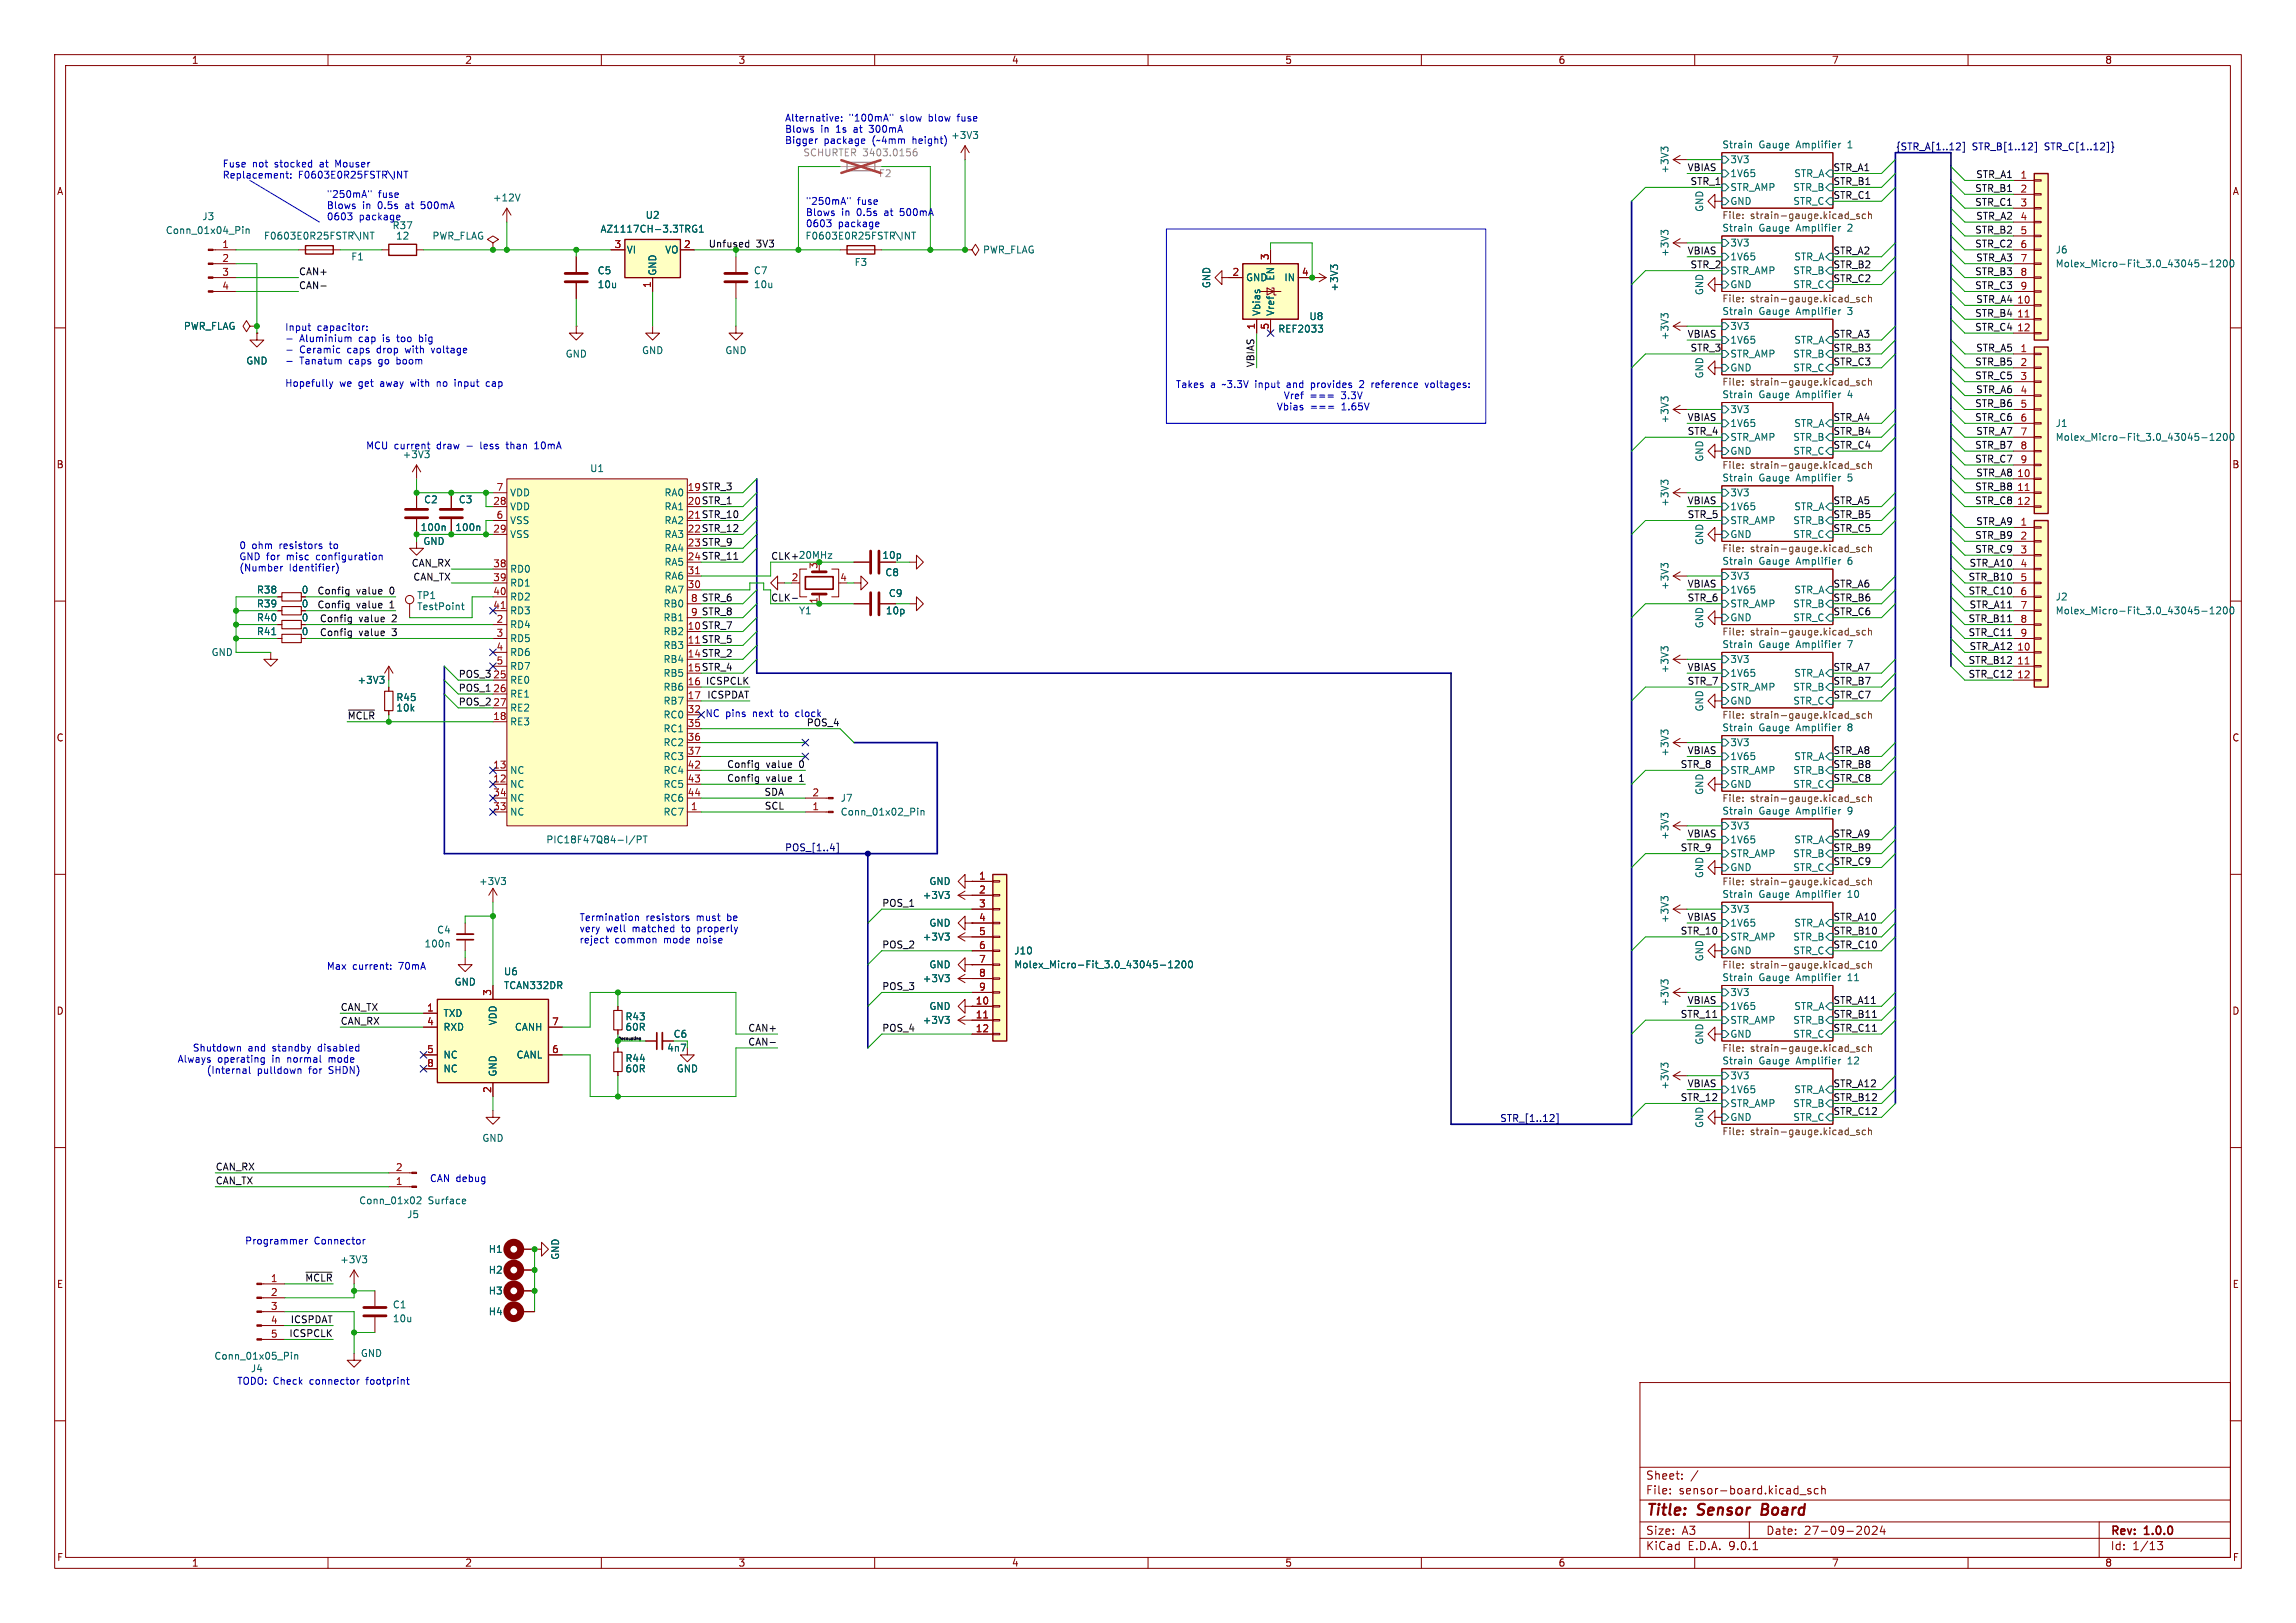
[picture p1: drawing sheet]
<svg xmlns="http://www.w3.org/2000/svg" width="420mm" height="297mm" viewBox="0 0 420 297" stroke-linecap="round" stroke-linejoin="round" font-family="sans-serif">
<defs><g id="words">
<g font-size="2.8" fill="#840000">
<text x="301" y="277.9">Title:</text>
<text x="310.6" y="277.9">Sensor</text>
<text x="323.1" y="277.9">Board</text>
</g>
<g font-size="2.1" fill="#840000">
<text x="301" y="273.7">File:</text>
<text x="301" y="271">Sheet:</text>
<text x="307.1" y="273.7">sensor-board.kicad_sch</text>
<text x="301" y="281.1">Size:</text>
<text x="307.6" y="281.1">A3</text>
<text x="323" y="281.1">Date:</text>
<text x="330" y="281.1">27-09-2024</text>
<text x="386" y="281.3">Rev:</text>
<text x="392.4" y="281.3">1.0.0</text>
<text x="301" y="283.9">KiCad</text>
<text x="308.7" y="283.9">E.D.A.</text>
<text x="316.3" y="283.9">9.0.1</text>
<text x="386" y="283.9">Id:</text>
<text x="390.1" y="283.9">1/13</text>
</g>
<g font-size="1.8" fill="#840000">
<text x="35" y="11.9">1</text>
<text x="85" y="11.9">2</text>
<text x="135" y="11.9">3</text>
<text x="185" y="11.9">4</text>
<text x="235" y="11.9">5</text>
<text x="285" y="11.9">6</text>
<text x="335" y="11.9">7</text>
<text x="385" y="11.9">8</text>
<text x="10.3" y="35.9">A</text>
<text x="408.3" y="35.9">A</text>
<text x="10.3" y="85.9">B</text>
<text x="408.2" y="85.9">B</text>
<text x="161.3" y="102.5">10p</text>
<text x="55.1" y="113.9">0</text>
<text x="55.1" y="111.4">0</text>
<text x="55.1" y="108.8">0</text>
<text x="55.1" y="116.4">0</text>
<text x="63.5" y="131.7">~{MCLR}</text>
<text x="10.3" y="135.9">C</text>
<text x="408.2" y="135.9">C</text>
<text x="10.3" y="185.9">D</text>
<text x="408.2" y="185.9">D</text>
<text x="10.3" y="235.9">E</text>
<text x="408.3" y="235.9">E</text>
<text x="10.3" y="285.9">F</text>
<text x="35" y="286.9">1</text>
<text x="85" y="286.9">2</text>
<text x="135" y="286.9">3</text>
<text x="185" y="286.9">4</text>
<text x="235" y="286.9">5</text>
<text x="285" y="286.9">6</text>
<text x="335" y="286.9">7</text>
<text x="385" y="286.9">8</text>
<text x="408.3" y="285.9">F</text>
</g>
<g font-size="1.8" fill="#0000c2">
<text x="143.5" y="22.3">Alternative:</text>
<text x="155.3" y="22.3">&quot;100mA&quot;</text>
<text x="164.8" y="22.3">slow</text>
<text x="170.2" y="22.3">blow</text>
<text x="175.6" y="22.3">fuse</text>
<text x="143.5" y="24.4">Blows</text>
<text x="143.5" y="26.4">Bigger</text>
<text x="150.1" y="24.4">in</text>
<text x="150.7" y="26.4">package</text>
<text x="153" y="24.4">1s</text>
<text x="156.5" y="24.4">at</text>
<text x="159.5" y="24.4">300mA</text>
<text x="159.7" y="26.4">(~4mm</text>
<text x="167.2" y="26.4">height)</text>
<text x="40.6" y="30.7">Fuse</text>
<text x="40.6" y="32.8">Replacement:</text>
<text x="46.2" y="30.7">not</text>
<text x="50.4" y="30.7">stocked</text>
<text x="54.6" y="32.8">F0603E0R25FSTR\INT</text>
<text x="58.8" y="30.7">at</text>
<text x="61.8" y="30.7">Mouser</text>
<text x="59.7" y="36.3">&quot;250mA&quot;</text>
<text x="59.7" y="38.3">Blows</text>
<text x="59.7" y="40.4">0603</text>
<text x="65.7" y="40.4">package</text>
<text x="66.3" y="38.3">in</text>
<text x="69.2" y="36.3">fuse</text>
<text x="69.2" y="38.3">0.5s</text>
<text x="74.5" y="38.3">at</text>
<text x="77.5" y="38.3">500mA</text>
<text x="147.3" y="37.6">&quot;250mA&quot;</text>
<text x="147.3" y="39.6">Blows</text>
<text x="147.3" y="41.7">0603</text>
<text x="153.3" y="41.7">package</text>
<text x="153.9" y="39.6">in</text>
<text x="156.8" y="37.6">fuse</text>
<text x="156.9" y="39.6">0.5s</text>
<text x="162.1" y="39.6">at</text>
<text x="165.1" y="39.6">500mA</text>
<text x="71.7" y="42.1">R37</text>
<text x="52.1" y="60.6">Input</text>
<text x="54.8" y="62.7">Aluminium</text>
<text x="54.8" y="64.7">Ceramic</text>
<text x="58" y="60.6">capacitor:</text>
<text x="63.7" y="64.7">caps</text>
<text x="65.8" y="62.7">cap</text>
<text x="69.2" y="64.7">drop</text>
<text x="70.3" y="62.7">is</text>
<text x="73.1" y="62.7">too</text>
<text x="74.7" y="64.7">with</text>
<text x="77.3" y="62.7">big</text>
<text x="79.6" y="64.7">voltage</text>
<text x="52.1" y="70.9">Hopefully</text>
<text x="54.8" y="66.8">Tanatum</text>
<text x="62.1" y="70.9">we</text>
<text x="64" y="66.8">caps</text>
<text x="65.7" y="70.9">get</text>
<text x="69.6" y="66.8">go</text>
<text x="69.9" y="70.9">away</text>
<text x="73" y="66.8">boom</text>
<text x="75.6" y="70.9">with</text>
<text x="80.6" y="70.9">no</text>
<text x="84.1" y="70.9">input</text>
<text x="90" y="70.9">cap</text>
<text x="215" y="71.2">Takes</text>
<text x="221.4" y="71.2">a</text>
<text x="223.7" y="71.2">~3.3V</text>
<text x="229.9" y="71.2">input</text>
<text x="235.9" y="71.2">and</text>
<text x="240.5" y="71.2">provides</text>
<text x="249.6" y="71.2">2</text>
<text x="252" y="71.2">reference</text>
<text x="262" y="71.2">voltages:</text>
<text x="233.5" y="75.3">Vbias</text>
<text x="234.7" y="73.3">Vref</text>
<text x="239.6" y="73.3">===</text>
<text x="239.7" y="75.3">===</text>
<text x="245.5" y="73.3">3.3V</text>
<text x="245.5" y="75.3">1.65V</text>
<text x="66.9" y="82.3">MCU current</text>
<text x="80" y="82.3">draw</text>
<text x="85.6" y="82.3">-</text>
<text x="88.4" y="82.3">less</text>
<text x="93.3" y="82.3">than</text>
<text x="98.7" y="82.3">10mA</text>
<text x="43.7" y="100.6">0</text>
<text x="46.1" y="100.6">ohm</text>
<text x="51.2" y="100.6">resistors</text>
<text x="60.6" y="100.6">to</text>
<text x="43.7" y="102.6">GND for</text>
<text x="43.7" y="104.7">(Number</text>
<text x="52.6" y="102.6">misc</text>
<text x="52.9" y="104.7">Identifier)</text>
<text x="58.1" y="102.6">configuration</text>
<text x="129" y="131.4">NC pins</text>
<text x="137.8" y="131.4">next</text>
<text x="143" y="131.4">to</text>
<text x="146" y="131.4">clock</text>
<text x="105.9" y="168.6">Termination</text>
<text x="105.9" y="170.7">very</text>
<text x="105.9" y="172.7">reject</text>
<text x="110.9" y="170.7">well</text>
<text x="112.5" y="172.7">common</text>
<text x="115.8" y="170.7">matched</text>
<text x="118.2" y="168.6">resistors</text>
<text x="121.6" y="172.7">mode</text>
<text x="125" y="170.7">to</text>
<text x="127.6" y="168.6">must</text>
<text x="127.8" y="172.7">noise</text>
<text x="128.1" y="170.7">properly</text>
<text x="133.3" y="168.6">be</text>
<text x="59.7" y="177.6">Max</text>
<text x="64.5" y="177.6">current:</text>
<text x="73" y="177.6">70mA</text>
<text x="32.4" y="194.6">Always</text>
<text x="35.2" y="192.5">Shutdown</text>
<text x="37.7" y="196.6">(Internal</text>
<text x="39.8" y="194.6">operating</text>
<text x="45.4" y="192.5">and</text>
<text x="47.1" y="196.6">pulldown</text>
<text x="49.9" y="194.6">in</text>
<text x="50" y="192.5">standby</text>
<text x="52.8" y="194.6">normal</text>
<text x="56.6" y="196.6">for</text>
<text x="58.5" y="192.5">disabled</text>
<text x="60.5" y="196.6">SHDN)</text>
<text x="60.6" y="194.6">mode</text>
<text x="78.5" y="216.5">CAN debug</text>
<text x="44.7" y="227.9">Programmer</text>
<text x="57.5" y="227.9">Connector</text>
<text x="43.3" y="253.6">TODO: Check</text>
<text x="56.8" y="253.6">connector</text>
<text x="67.3" y="253.6">footprint</text>
</g>
<g font-size="1.8" fill="#939391">
<text x="146.9" y="28.8">SCHURTER 3403.0156</text>
<text x="160.7" y="32.6">F2</text>
</g>
<g font-size="1.8" fill="#006464">
<text x="173.9" y="25.6">+3V3</text>
<text x="315" y="27.2">Strain</text>
<text x="321.8" y="27.2">Gauge</text>
<text x="328.7" y="27.2">Amplifier</text>
<text x="338.3" y="27.2">1</text>
<text x="305.4" y="31.9" transform="rotate(-90 305.4 31.9)">+3V3</text>
<text x="316.4" y="35.2">STR_AMP</text>
<text x="316.4" y="30.1">3V3</text>
<text x="316.4" y="32.6">1V65</text>
<text x="327.9" y="35.2">STR_B</text>
<text x="328.1" y="32.6">STR_A</text>
<text x="36.9" y="40.5">J3</text>
<text x="90.1" y="37.1">+12V</text>
<text x="118" y="40.2">U2</text>
<text x="311.8" y="38.9" transform="rotate(-90 311.8 38.9)">GND</text>
<text x="316.4" y="37.7">GND</text>
<text x="327.9" y="37.7">STR_C</text>
<text x="30.2" y="43">Conn_01x04_Pin</text>
<text x="48.2" y="44">F0603E0R25FSTR\INT</text>
<text x="64.2" y="47.9">F1</text>
<text x="72.3" y="44">12</text>
<text x="79" y="44">PWR_FLAG</text>
<text x="109.8" y="42.8">AZ1117CH-3.3TRG1</text>
<text x="114.6" y="46.6">VI</text>
<text x="121.6" y="46.6">VO</text>
<text x="147.2" y="44">F0603E0R25FSTR\INT</text>
<text x="179.7" y="46.6">PWR_FLAG</text>
<text x="305.4" y="47.1" transform="rotate(-90 305.4 47.1)">+3V3</text>
<text x="315" y="42.5">Strain</text>
<text x="316.4" y="45.3">3V3</text>
<text x="316.4" y="47.9">1V65</text>
<text x="321.8" y="42.5">Gauge</text>
<text x="328.1" y="47.9">STR_A</text>
<text x="328.7" y="42.5">Amplifier</text>
<text x="338.3" y="42.5">2</text>
<text x="375.9" y="46.6">J6</text>
<text x="109.2" y="50.4">C5</text>
<text x="109.2" y="52.9">10u</text>
<text x="120.2" y="50.5" transform="rotate(-90 120.2 50.5)">GND</text>
<text x="137.8" y="50.4">C7</text>
<text x="137.8" y="52.9">10u</text>
<text x="156.2" y="48.9">F3</text>
<text x="221.6" y="52.8" transform="rotate(-90 221.6 52.8)">GND</text>
<text x="227.8" y="51.7">GND</text>
<text x="233.3" y="51.5" transform="rotate(-90 233.3 51.5)">EN</text>
<text x="234.8" y="51.7">IN</text>
<text x="245" y="53.4" transform="rotate(-90 245 53.4)">+3V3</text>
<text x="316.4" y="50.4">STR_AMP</text>
<text x="316.4" y="52.9">GND</text>
<text x="327.9" y="50.4">STR_B</text>
<text x="327.9" y="52.9">STR_C</text>
<text x="375.9" y="49.1">Molex_Micro-Fit_3.0_43045-1200</text>
<text x="230.7" y="57.9" transform="rotate(-90 230.7 57.9)">Vbias</text>
<text x="233.3" y="57.9" transform="rotate(-90 233.3 57.9)">Vref</text>
<text x="239.4" y="58.8">U8</text>
<text x="311.8" y="54.1" transform="rotate(-90 311.8 54.1)">GND</text>
<text x="315" y="57.7">Strain</text>
<text x="321.8" y="57.7">Gauge</text>
<text x="328.7" y="57.7">Amplifier</text>
<text x="338.3" y="57.7">3</text>
<text x="33.5" y="60.6">PWR_FLAG</text>
<text x="103.4" y="65.6">GND</text>
<text x="117.3" y="65">GND</text>
<text x="132.6" y="65">GND</text>
<text x="233.7" y="61.1">REF2033</text>
<text x="305.4" y="62.3" transform="rotate(-90 305.4 62.3)">+3V3</text>
<text x="316.4" y="65.6">STR_AMP</text>
<text x="316.4" y="60.6">3V3</text>
<text x="316.4" y="63.1">1V65</text>
<text x="327.9" y="65.6">STR_B</text>
<text x="328.1" y="63.1">STR_A</text>
<text x="45" y="66.9">GND</text>
<text x="311.8" y="69.3" transform="rotate(-90 311.8 69.3)">GND</text>
<text x="315" y="70.9">File:</text>
<text x="316.4" y="68.2">GND</text>
<text x="327.9" y="68.2">STR_C</text>
<text x="305.4" y="77.6" transform="rotate(-90 305.4 77.6)">+3V3</text>
<text x="315" y="72.9">Strain</text>
<text x="316.4" y="75.8">3V3</text>
<text x="321.8" y="72.9">Gauge</text>
<text x="328.7" y="72.9">Amplifier</text>
<text x="338.3" y="72.9">4</text>
<text x="316.4" y="80.9">STR_AMP</text>
<text x="316.4" y="78.3">1V65</text>
<text x="316.4" y="83.4">GND</text>
<text x="327.9" y="80.9">STR_B</text>
<text x="327.9" y="83.4">STR_C</text>
<text x="328.1" y="78.3">STR_A</text>
<text x="375.9" y="78.3">J1</text>
<text x="375.9" y="80.9">Molex_Micro-Fit_3.0_43045-1200</text>
<text x="73.6" y="84">+3V3</text>
<text x="107.8" y="86.6">U1</text>
<text x="311.8" y="84.6" transform="rotate(-90 311.8 84.6)">GND</text>
<text x="315" y="86.1">File:</text>
<text x="315" y="88.2">Strain</text>
<text x="321.8" y="88.2">Gauge</text>
<text x="328.7" y="88.2">Amplifier</text>
<text x="338.3" y="88.2">5</text>
<text x="77.5" y="92.3">C2</text>
<text x="83.8" y="92.3">C3</text>
<text x="93.2" y="91">VDD</text>
<text x="93.2" y="93.6">VDD</text>
<text x="121.5" y="91">RA0</text>
<text x="121.5" y="93.6">RA1</text>
<text x="305.4" y="92.8" transform="rotate(-90 305.4 92.8)">+3V3</text>
<text x="316.4" y="91">3V3</text>
<text x="316.4" y="93.6">1V65</text>
<text x="328.1" y="93.6">STR_A</text>
<text x="76.8" y="97.4">100n</text>
<text x="77.3" y="99.9">GND</text>
<text x="83.2" y="97.4">100n</text>
<text x="93.2" y="96.1">VSS</text>
<text x="93.2" y="98.7">VSS</text>
<text x="121.5" y="96.1">RA2</text>
<text x="121.5" y="98.7">RA3</text>
<text x="121.5" y="101.2">RA4</text>
<text x="311.8" y="99.8" transform="rotate(-90 311.8 99.8)">GND</text>
<text x="316.4" y="96.1">STR_AMP</text>
<text x="316.4" y="98.7">GND</text>
<text x="327.9" y="96.1">STR_B</text>
<text x="327.9" y="98.7">STR_C</text>
<text x="93.2" y="105">RD0</text>
<text x="93.2" y="107.5">RD1</text>
<text x="121.5" y="103.7">RA5</text>
<text x="121.5" y="106.3">RA6</text>
<text x="161.9" y="105.6">C8</text>
<text x="315" y="103.4">Strain</text>
<text x="316.4" y="106.3">3V3</text>
<text x="321.8" y="103.4">Gauge</text>
<text x="328.7" y="103.4">Amplifier</text>
<text x="338.3" y="103.4">6</text>
<text x="46.9" y="113.9">R40</text>
<text x="46.9" y="111.4">R39</text>
<text x="46.9" y="108.8">R38</text>
<text x="76.2" y="109.8">TP1</text>
<text x="76.2" y="111.9">TestPoint</text>
<text x="93.2" y="110.1">RD2</text>
<text x="93.2" y="112.6">RD3</text>
<text x="121.3" y="111.4">RB0</text>
<text x="121.3" y="113.9">RB1</text>
<text x="121.5" y="108.8">RA7</text>
<text x="146.1" y="112.6">Y1</text>
<text x="161.9" y="112.6">10p</text>
<text x="162.5" y="109.4">C9</text>
<text x="305.4" y="108.1" transform="rotate(-90 305.4 108.1)">+3V3</text>
<text x="316.4" y="111.4">STR_AMP</text>
<text x="316.4" y="108.8">1V65</text>
<text x="316.4" y="113.9">GND</text>
<text x="327.9" y="111.4">STR_B</text>
<text x="327.9" y="113.9">STR_C</text>
<text x="328.1" y="108.8">STR_A</text>
<text x="375.9" y="110.1">J2</text>
<text x="375.9" y="112.6">Molex_Micro-Fit_3.0_43045-1200</text>
<text x="46.9" y="116.4">R41</text>
<text x="93.2" y="115.2">RD4</text>
<text x="93.2" y="117.7">RD5</text>
<text x="121.3" y="116.4">RB2</text>
<text x="121.3" y="119">RB3</text>
<text x="311.8" y="115.1" transform="rotate(-90 311.8 115.1)">GND</text>
<text x="315" y="118.7">Strain</text>
<text x="321.8" y="118.7">Gauge</text>
<text x="328.7" y="118.7">Amplifier</text>
<text x="338.3" y="118.7">7</text>
<text x="38.6" y="120.2">GND</text>
<text x="65.3" y="125.3">+3V3</text>
<text x="93.2" y="120.2">RD6</text>
<text x="93.2" y="122.8">RD7</text>
<text x="93.2" y="125.3">RE0</text>
<text x="121.3" y="121.5">RB4</text>
<text x="121.3" y="124.1">RB5</text>
<text x="305.4" y="123.3" transform="rotate(-90 305.4 123.3)">+3V3</text>
<text x="316.4" y="121.5">3V3</text>
<text x="316.4" y="124.1">1V65</text>
<text x="328.1" y="124.1">STR_A</text>
<text x="72.4" y="130.4">10k</text>
<text x="72.4" y="128.5">R45</text>
<text x="93.2" y="127.9">RE1</text>
<text x="93.2" y="130.4">RE2</text>
<text x="121.3" y="126.6">RB6</text>
<text x="121.3" y="129.1">RB7</text>
<text x="121.3" y="131.7">RC0</text>
<text x="311.8" y="130.3" transform="rotate(-90 311.8 130.3)">GND</text>
<text x="315" y="131.9">File:</text>
<text x="316.4" y="126.6">STR_AMP</text>
<text x="316.4" y="129.1">GND</text>
<text x="327.9" y="126.6">STR_B</text>
<text x="327.9" y="129.1">STR_C</text>
<text x="93.2" y="132.9">RE3</text>
<text x="121.3" y="134.2">RC1</text>
<text x="121.3" y="136.8">RC2</text>
<text x="315" y="133.9">Strain</text>
<text x="316.4" y="136.8">3V3</text>
<text x="321.8" y="133.9">Gauge</text>
<text x="328.7" y="133.9">Amplifier</text>
<text x="338.3" y="133.9">8</text>
<text x="93.2" y="141.8">NC</text>
<text x="121.3" y="139.3">RC3</text>
<text x="121.3" y="141.8">RC4</text>
<text x="305.4" y="138.5" transform="rotate(-90 305.4 138.5)">+3V3</text>
<text x="316.4" y="141.8">STR_AMP</text>
<text x="316.4" y="139.3">1V65</text>
<text x="327.9" y="141.8">STR_B</text>
<text x="328.1" y="139.3">STR_A</text>
<text x="93.2" y="144.4">NC</text>
<text x="93.2" y="146.9">NC</text>
<text x="93.2" y="149.5">NC</text>
<text x="121.3" y="144.4">RC5</text>
<text x="121.3" y="146.9">RC6</text>
<text x="121.3" y="149.5">RC7</text>
<text x="153.7" y="146.9">J7</text>
<text x="153.7" y="149.5">Conn_01x02_Pin</text>
<text x="311.8" y="145.5" transform="rotate(-90 311.8 145.5)">GND</text>
<text x="315" y="147.1">File:</text>
<text x="315" y="149.1">Strain</text>
<text x="316.4" y="144.4">GND</text>
<text x="321.8" y="149.1">Gauge</text>
<text x="327.9" y="144.4">STR_C</text>
<text x="328.7" y="149.1">Amplifier</text>
<text x="338.3" y="149.1">9</text>
<text x="99.8" y="154.5">PIC18F47Q84-I/PT</text>
<text x="305.4" y="153.8" transform="rotate(-90 305.4 153.8)">+3V3</text>
<text x="316.4" y="152">3V3</text>
<text x="316.4" y="154.5">1V65</text>
<text x="328.1" y="154.5">STR_A</text>
<text x="311.8" y="160.8" transform="rotate(-90 311.8 160.8)">GND</text>
<text x="316.4" y="157.1">STR_AMP</text>
<text x="316.4" y="159.6">GND</text>
<text x="327.9" y="157.1">STR_B</text>
<text x="327.9" y="159.6">STR_C</text>
<text x="87.5" y="162.2">+3V3</text>
<text x="168.7" y="164.7">+3V3</text>
<text x="169.9" y="162.2">GND</text>
<text x="315" y="162.3">File:</text>
<text x="315" y="164.4">Strain</text>
<text x="316.4" y="167.2">3V3</text>
<text x="321.8" y="164.4">Gauge</text>
<text x="328.7" y="164.4">Amplifier</text>
<text x="338.3" y="164.4">10</text>
<text x="77.6" y="173.6">100n</text>
<text x="79.9" y="171">C4</text>
<text x="168.7" y="172.3">+3V3</text>
<text x="169.9" y="169.8">GND</text>
<text x="305.4" y="169" transform="rotate(-90 305.4 169)">+3V3</text>
<text x="316.4" y="172.3">STR_AMP</text>
<text x="316.4" y="169.8">1V65</text>
<text x="327.9" y="172.3">STR_B</text>
<text x="328.1" y="169.8">STR_A</text>
<text x="92.1" y="178.7">U6</text>
<text x="168.7" y="179.9">+3V3</text>
<text x="169.9" y="177.4">GND</text>
<text x="185.4" y="177.4">Molex_Micro-Fit_3.0_43045-1200</text>
<text x="185.4" y="174.9">J10</text>
<text x="311.8" y="176" transform="rotate(-90 311.8 176)">GND</text>
<text x="315" y="177.6">File:</text>
<text x="315" y="179.6">Strain</text>
<text x="316.4" y="174.9">GND</text>
<text x="321.8" y="179.6">Gauge</text>
<text x="327.9" y="174.9">STR_C</text>
<text x="328.7" y="179.6">Amplifier</text>
<text x="338.3" y="179.6">11</text>
<text x="83.1" y="180.6">GND</text>
<text x="92.1" y="181.2">TCAN332DR</text>
<text x="169.9" y="185">GND</text>
<text x="305.4" y="184.3" transform="rotate(-90 305.4 184.3)">+3V3</text>
<text x="316.4" y="182.5">3V3</text>
<text x="316.4" y="185">1V65</text>
<text x="328.1" y="185">STR_A</text>
<text x="81" y="186.3">TXD</text>
<text x="81" y="188.8">RXD</text>
<text x="91" y="187.7" transform="rotate(-90 91 187.7)">VDD</text>
<text x="94.1" y="188.8">CANH</text>
<text x="114.3" y="186.9">R43</text>
<text x="114.3" y="188.8">60R</text>
<text x="123.1" y="190.1">C6</text>
<text x="168.7" y="187.6">+3V3</text>
<text x="311.8" y="191.3" transform="rotate(-90 311.8 191.3)">GND</text>
<text x="316.4" y="187.6">STR_AMP</text>
<text x="316.4" y="190.1">GND</text>
<text x="327.9" y="187.6">STR_B</text>
<text x="327.9" y="190.1">STR_C</text>
<text x="81" y="193.9">NC</text>
<text x="81" y="196.4">NC</text>
<text x="91" y="197.1" transform="rotate(-90 91 197.1)">GND</text>
<text x="94.4" y="193.9">CANL</text>
<text x="114.3" y="194.5">R44</text>
<text x="114.3" y="196.4">60R</text>
<text x="121.9" y="192.6">4n7</text>
<text x="123.7" y="196.4">GND</text>
<text x="315" y="192.8">File:</text>
<text x="315" y="194.9">Strain</text>
<text x="316.4" y="197.7">3V3</text>
<text x="321.8" y="194.9">Gauge</text>
<text x="328.7" y="194.9">Amplifier</text>
<text x="338.3" y="194.9">12</text>
<text x="305.4" y="199.5" transform="rotate(-90 305.4 199.5)">+3V3</text>
<text x="316.4" y="202.8">STR_AMP</text>
<text x="316.4" y="200.3">1V65</text>
<text x="327.9" y="202.8">STR_B</text>
<text x="328.1" y="200.3">STR_A</text>
<text x="88.1" y="209.1">GND</text>
<text x="311.8" y="206.5" transform="rotate(-90 311.8 206.5)">GND</text>
<text x="316.4" y="205.3">GND</text>
<text x="327.9" y="205.3">STR_C</text>
<text x="65.6" y="220.6">Conn_01x02</text>
<text x="78.3" y="220.6">Surface</text>
<text x="74.4" y="223.1">J5</text>
<text x="62.1" y="231.4">+3V3</text>
<text x="89.3" y="229.5">H1</text>
<text x="89.3" y="233.3">H2</text>
<text x="102.5" y="230.6" transform="rotate(-90 102.5 230.6)">GND</text>
<text x="71.8" y="239.6">C1</text>
<text x="89.3" y="237.1">H3</text>
<text x="71.8" y="242.2">10u</text>
<text x="89.3" y="240.9">H4</text>
<text x="39.1" y="249">Conn_01x05_Pin</text>
<text x="45.8" y="251.3">J4</text>
<text x="65.9" y="248.5">GND</text>
</g>
<g font-size="1.8" fill="#000084">
<text x="346.7" y="27.6">{STR_A[1..12]</text>
<text x="360.8" y="27.6">STR_B[1..12]</text>
<text x="374.1" y="27.6">STR_C[1..12]}</text>
<text x="143.5" y="155.9">POS_[1..4]</text>
<text x="274.3" y="205.4">STR_[1..12]</text>
</g>
<g font-size="1.8" fill="#0f0f0f">
<text x="308.6" y="31.4">VBIAS</text>
<text x="309.1" y="33.9">STR_1</text>
<text x="335.3" y="33.9">STR_B1</text>
<text x="335.3" y="31.4">STR_A1</text>
<text x="361.2" y="35.2">STR_B1</text>
<text x="361.4" y="32.7">STR_A1</text>
<text x="335.3" y="36.5">STR_C1</text>
<text x="361.2" y="37.8">STR_C1</text>
<text x="361.4" y="40.3">STR_A2</text>
<text x="129.5" y="45.4">Unfused</text>
<text x="138.3" y="45.4">3V3</text>
<text x="308.6" y="46.6">VBIAS</text>
<text x="335.3" y="46.6">STR_A2</text>
<text x="361.2" y="42.8">STR_B2</text>
<text x="361.2" y="45.4">STR_C2</text>
<text x="361.4" y="47.9">STR_A3</text>
<text x="54.6" y="53">CAN-</text>
<text x="54.6" y="50.5">CAN+</text>
<text x="309.1" y="49.2">STR_2</text>
<text x="335.3" y="49.2">STR_B2</text>
<text x="335.3" y="51.7">STR_C2</text>
<text x="361.2" y="53">STR_C3</text>
<text x="361.2" y="50.5">STR_B3</text>
<text x="361.2" y="58.1">STR_B4</text>
<text x="361.4" y="55.5">STR_A4</text>
<text x="308.6" y="61.9">VBIAS</text>
<text x="309.1" y="64.4">STR_3</text>
<text x="335.3" y="64.4">STR_B3</text>
<text x="335.3" y="61.9">STR_A3</text>
<text x="361.2" y="60.6">STR_C4</text>
<text x="361.4" y="64.4">STR_A5</text>
<text x="229.5" y="67.3" transform="rotate(-90 229.5 67.3)">VBIAS</text>
<text x="335.3" y="67">STR_C3</text>
<text x="361.2" y="67">STR_B5</text>
<text x="361.2" y="69.5">STR_C5</text>
<text x="308.6" y="77.1">VBIAS</text>
<text x="335.3" y="77.1">STR_A4</text>
<text x="361.2" y="77.1">STR_C6</text>
<text x="361.2" y="74.6">STR_B6</text>
<text x="361.4" y="72">STR_A6</text>
<text x="308.6" y="79.7">STR_4</text>
<text x="335.3" y="82.2">STR_C4</text>
<text x="335.3" y="79.7">STR_B4</text>
<text x="361.2" y="82.2">STR_B7</text>
<text x="361.4" y="79.7">STR_A7</text>
<text x="125.7" y="89.9">19 STR_3</text>
<text x="361.2" y="89.8">STR_B8</text>
<text x="361.2" y="84.7">STR_C7</text>
<text x="361.4" y="87.3">STR_A8</text>
<text x="125.7" y="92.5">20 STR_1</text>
<text x="125.7" y="95">21 STR_10</text>
<text x="308.6" y="94.9">STR_5</text>
<text x="308.6" y="92.4">VBIAS</text>
<text x="335.3" y="94.9">STR_B5</text>
<text x="335.3" y="92.4">STR_A5</text>
<text x="361.2" y="92.4">STR_C8</text>
<text x="125.7" y="97.5">22 STR_12</text>
<text x="125.7" y="100.1">23 STR_9</text>
<text x="335.3" y="97.4">STR_C5</text>
<text x="361.2" y="101.3">STR_C9</text>
<text x="361.2" y="98.7">STR_B9</text>
<text x="361.4" y="96.2">STR_A9</text>
<text x="75.2" y="103.8">CAN_RX</text>
<text x="75.5" y="106.3">CAN_TX</text>
<text x="125.7" y="102.6">24 STR_11</text>
<text x="141" y="102.5">CLK+ 20MHz</text>
<text x="308.6" y="107.6">VBIAS</text>
<text x="335.3" y="107.6">STR_A6</text>
<text x="360" y="106.3">STR_B10</text>
<text x="360.2" y="103.8">STR_A10</text>
<text x="58" y="108.9">Config</text>
<text x="58" y="111.4">Config</text>
<text x="58.4" y="114">Config</text>
<text x="65.2" y="108.9">value</text>
<text x="65.2" y="111.4">value</text>
<text x="65.6" y="114">value</text>
<text x="71.4" y="108.9">0</text>
<text x="71.4" y="111.4">1</text>
<text x="71.8" y="114">2</text>
<text x="126.3" y="110.2">8 STR_6</text>
<text x="126.3" y="112.8">9 STR_8</text>
<text x="141" y="110.1">CLK-</text>
<text x="308.6" y="110.1">STR_6</text>
<text x="335.3" y="110.1">STR_B6</text>
<text x="335.3" y="112.7">STR_C6</text>
<text x="360" y="114">STR_B11</text>
<text x="360" y="108.9">STR_C10</text>
<text x="360.2" y="111.4">STR_A11</text>
<text x="58.4" y="116.5">Config</text>
<text x="65.6" y="116.5">value</text>
<text x="71.8" y="116.5">3</text>
<text x="125.7" y="115.3">10 STR_7</text>
<text x="125.7" y="117.9">11 STR_5</text>
<text x="360" y="116.5">STR_C11</text>
<text x="360.2" y="119">STR_A12</text>
<text x="83.8" y="124.1">POS_3</text>
<text x="90.1" y="124.2">25</text>
<text x="125.7" y="120.4">14 STR_2</text>
<text x="125.7" y="122.9">15 STR_4</text>
<text x="129" y="125.4">ICSPCLK</text>
<text x="308.6" y="122.8">VBIAS</text>
<text x="308.6" y="125.4">STR_7</text>
<text x="335.3" y="122.8">STR_A7</text>
<text x="335.3" y="125.4">STR_B7</text>
<text x="360" y="121.6">STR_B12</text>
<text x="360" y="124.1">STR_C12</text>
<text x="83.8" y="129.2">POS_2</text>
<text x="83.8" y="126.7">POS_1</text>
<text x="90.1" y="129.3">27</text>
<text x="129.3" y="127.9">ICSPDAT</text>
<text x="335.3" y="127.9">STR_C7</text>
<text x="147.5" y="133">POS_4</text>
<text x="132.9" y="140.6">Config</text>
<text x="132.9" y="143.2">Config</text>
<text x="140.1" y="140.6">value</text>
<text x="140.1" y="143.2">value</text>
<text x="146.3" y="140.6">0</text>
<text x="146.3" y="143.2">1</text>
<text x="307.3" y="140.6">STR_8</text>
<text x="308.6" y="138.1">VBIAS</text>
<text x="335.3" y="138.1">STR_A8</text>
<text x="335.3" y="143.2">STR_C8</text>
<text x="335.3" y="140.6">STR_B8</text>
<text x="139.7" y="145.7">SDA</text>
<text x="139.8" y="148.2">SCL</text>
<text x="307.3" y="155.9">STR_9</text>
<text x="308.6" y="153.3">VBIAS</text>
<text x="335.3" y="155.9">STR_B9</text>
<text x="335.3" y="153.3">STR_A9</text>
<text x="335.3" y="158.4">STR_C9</text>
<text x="161.3" y="166">POS_1</text>
<text x="161.3" y="173.6">POS_2</text>
<text x="307.3" y="171.1">STR_10</text>
<text x="308.6" y="168.6">VBIAS</text>
<text x="335.3" y="173.6">STR_C10</text>
<text x="335.3" y="168.6">STR_A10</text>
<text x="335.3" y="171.1">STR_B10</text>
<text x="62.2" y="185.1">CAN_TX</text>
<text x="161.3" y="181.3">POS_3</text>
<text x="308.6" y="183.8">VBIAS</text>
<text x="335.3" y="183.8">STR_A11</text>
<text x="62.2" y="187.6">CAN_RX</text>
<text x="136.8" y="188.9">CAN+</text>
<text x="136.8" y="191.4">CAN-</text>
<text x="161.3" y="188.9">POS_4</text>
<text x="307.3" y="186.3">STR_11</text>
<text x="335.3" y="186.3">STR_B11</text>
<text x="335.3" y="188.9">STR_C11</text>
<text x="307.3" y="201.6">STR_12</text>
<text x="308.6" y="199">VBIAS</text>
<text x="335.3" y="199">STR_A12</text>
<text x="335.3" y="201.6">STR_B12</text>
<text x="335.3" y="204.1">STR_C12</text>
<text x="39.4" y="214.3">CAN_RX</text>
<text x="39.4" y="216.8">CAN_TX</text>
<text x="55.7" y="234.6">~{MCLR}</text>
<text x="52.8" y="244.8">ICSPCLK</text>
<text x="53.1" y="242.2">ICSPDAT</text>
</g>
<g font-size="1.8" fill="#a90000">
<text x="369.5" y="32.8">1</text>
<text x="369.5" y="35.3">2</text>
<text x="369.5" y="37.8">3</text>
<text x="369.5" y="40.4">4</text>
<text x="40.6" y="45.5">1</text>
<text x="112.3" y="45.5">3</text>
<text x="125" y="45.5">2</text>
<text x="232.2" y="47.7" transform="rotate(-90 232.2 47.7)">3</text>
<text x="369.5" y="42.9">5</text>
<text x="369.5" y="45.5">6</text>
<text x="40.6" y="48">2</text>
<text x="40.6" y="50.5">3</text>
<text x="40.6" y="53.1">4</text>
<text x="119.1" y="52.8" transform="rotate(-90 119.1 52.8)">1</text>
<text x="225.4" y="50.5">2</text>
<text x="238.1" y="50.5">4</text>
<text x="369.5" y="48">7</text>
<text x="369.5" y="50.5">8</text>
<text x="369.5" y="53.1">9</text>
<text x="368.9" y="55.6">10</text>
<text x="368.9" y="58.2">11</text>
<text x="229.6" y="60.4" transform="rotate(-90 229.6 60.4)">1</text>
<text x="232.2" y="60.4" transform="rotate(-90 232.2 60.4)">5</text>
<text x="368.9" y="60.7">12</text>
<text x="369.5" y="64.5">1</text>
<text x="369.5" y="67.1">2</text>
<text x="369.5" y="69.6">3</text>
<text x="369.5" y="72.1">4</text>
<text x="369.5" y="74.7">5</text>
<text x="369.5" y="77.2">6</text>
<text x="369.5" y="79.8">7</text>
<text x="369.5" y="82.3">8</text>
<text x="90.7" y="89.9">7</text>
<text x="368.9" y="87.4">10</text>
<text x="368.9" y="89.9">11</text>
<text x="369.5" y="84.8">9</text>
<text x="90.1" y="92.5">28</text>
<text x="90.7" y="95">6</text>
<text x="368.9" y="92.5">12</text>
<text x="90.1" y="97.5">29</text>
<text x="369.5" y="96.3">1</text>
<text x="369.5" y="98.8">2</text>
<text x="369.5" y="101.3">3</text>
<text x="90.1" y="103.9">38</text>
<text x="90.1" y="106.4">39</text>
<text x="125.7" y="105.2">31</text>
<text x="125.7" y="107.7">30</text>
<text x="144.7" y="106.4">2</text>
<text x="149.6" y="104.2" transform="rotate(-90 149.6 104.2)">3</text>
<text x="153.6" y="106.4">4</text>
<text x="369.5" y="103.9">4</text>
<text x="369.5" y="106.4">5</text>
<text x="90.1" y="109">40</text>
<text x="90.1" y="111.5">41</text>
<text x="149.6" y="110.6" transform="rotate(-90 149.6 110.6)">1</text>
<text x="369.5" y="109">6</text>
<text x="369.5" y="111.5">7</text>
<text x="90.7" y="114">2</text>
<text x="90.7" y="116.6">3</text>
<text x="90.7" y="119.1">4</text>
<text x="368.9" y="119.1">10</text>
<text x="369.5" y="114">8</text>
<text x="369.5" y="116.6">9</text>
<text x="90.7" y="121.7">5</text>
<text x="125.7" y="125.5">16</text>
<text x="368.9" y="121.7">11</text>
<text x="368.9" y="124.2">12</text>
<text x="90.1" y="126.7">26</text>
<text x="90.1" y="131.8">18</text>
<text x="125.7" y="128">17</text>
<text x="125.7" y="130.6">32</text>
<text x="125.7" y="133.1">35</text>
<text x="125.7" y="135.6">36</text>
<text x="90.1" y="140.7">13</text>
<text x="90.1" y="143.3">12</text>
<text x="125.7" y="138.2">37</text>
<text x="125.7" y="140.7">42</text>
<text x="125.7" y="143.3">43</text>
<text x="90.1" y="145.8">34</text>
<text x="90.1" y="148.3">33</text>
<text x="125.7" y="145.8">44</text>
<text x="126.3" y="148.3">1</text>
<text x="148.5" y="148.3">1</text>
<text x="148.5" y="145.8">2</text>
<text x="179" y="161">1</text>
<text x="179" y="163.6">2</text>
<text x="179" y="166.1">3</text>
<text x="179" y="168.7">4</text>
<text x="179" y="171.2">5</text>
<text x="179" y="173.7">6</text>
<text x="179" y="176.3">7</text>
<text x="179" y="178.8">8</text>
<text x="78" y="185.2">1</text>
<text x="89.9" y="182.3" transform="rotate(-90 89.9 182.3)">3</text>
<text x="178.4" y="183.9">10</text>
<text x="179" y="181.4">9</text>
<text x="78" y="187.7">4</text>
<text x="100.9" y="187.7">7</text>
<text x="178.4" y="186.4">11</text>
<text x="178.4" y="189">12</text>
<text x="78" y="192.8">5</text>
<text x="78" y="195.3">8</text>
<text x="100.9" y="192.8">6</text>
<text x="89.9" y="200.1" transform="rotate(-90 89.9 200.1)">2</text>
<text x="72.3" y="214.4">2</text>
<text x="72.3" y="216.9">1</text>
<text x="49.5" y="234.7">1</text>
<text x="49.5" y="237.2">2</text>
<text x="49.5" y="239.8">3</text>
<text x="49.5" y="242.3">4</text>
<text x="49.5" y="244.9">5</text>
</g>
<g font-size="1.8" fill="#725600">
<text x="315" y="40.4">File:</text>
<text x="320.2" y="40.4">strain-gauge.kicad_sch</text>
<text x="315" y="55.7">File:</text>
<text x="320.2" y="55.7">strain-gauge.kicad_sch</text>
<text x="320.2" y="70.9">strain-gauge.kicad_sch</text>
<text x="320.2" y="86.1">strain-gauge.kicad_sch</text>
<text x="315" y="101.4">File:</text>
<text x="320.2" y="101.4">strain-gauge.kicad_sch</text>
<text x="315" y="116.6">File:</text>
<text x="320.2" y="116.6">strain-gauge.kicad_sch</text>
<text x="320.2" y="131.9">strain-gauge.kicad_sch</text>
<text x="320.2" y="147.1">strain-gauge.kicad_sch</text>
<text x="320.2" y="162.3">strain-gauge.kicad_sch</text>
<text x="320.2" y="177.6">strain-gauge.kicad_sch</text>
<text x="320.2" y="192.8">strain-gauge.kicad_sch</text>
<text x="315" y="208.1">File:</text>
<text x="320.2" y="208.1">strain-gauge.kicad_sch</text>
</g>
<text font-size=".7" fill="#0f0f0f" x="113" y="190.4">Decoupling</text>
</g></defs>
<g fill="none" stroke="#840000" stroke-width=".18">
<path d="M10 10h400v277h-400zM12 12h396v273h-396zM60 10v2M110 10v2M160 10v2M210 10v2M260 10v2M310 10v2M360 10v2M315 27.9h20.3v10.2h-20.3zM223.5 50.8v-1.3l-1.3 1.3 1.3 1.3v-1.3h1.3M315 58.4h20.3v10.2h-20.3z"/>
<path d="M315 43.2h20.3v10.1h-20.3zM10 60h2M315 73.7h20.3v10.1h-20.3zM408 60h2M315 88.9h20.3v10.2h-20.3zM10 110h2M156.2 102.9h2.8M315 119.4h20.3v10.1h-20.3zM315 104.1h20.3v10.2h-20.3zM408 110h2M71.1 125.7v.8M306.1 135.9l1.2 .8"/>
<path d="M306.1 135.9h2.5M307.3 135.1l-1.2 .8M315 134.6h20.3v10.2h-20.3zM10 160h2M315 149.9h20.3v10.1h-20.3zM408 160h2M315 165.1h20.3v10.2h-20.3zM315 180.3h20.3v10.2h-20.3zM315 195.6h20.3v10.1h-20.3zM10 210h2M408 210h2M64.8 232.4l-.8 1.3"/>
<path d="M64.8 232.4l.7 1.3M64.8 232.4v2.5M95.2 228.6h3.9v-1.3l1.2 1.3-1.2 1.3v-1.3M95.2 232.4h2.6M95.2 240h2.6M300 253h108v32h-108zM10 260h2M300 278.5h108M300 274.5h108M300 268.5h108M305.5 273.2v.2M305.5 272.5v.1"/>
<path d="M307.7 270.5v.2M307.7 269.8v.1M310.6 269.1l-1.3 1.9M320 278.5v3M329.2 273.5h1.2M331.2 272.5l-.3-.1-.2 .2v.2l.5 .2v.3h-.5M332.6 272.5l-.4-.1-.3 .3v.4l.1 .2h.6M333.2 272.5l.2-.1 .4 .1 .1 .9M333.2 271.9v1.5M341.3 279.4l.1-.1a.8 .8 0 0 1 .6 .7 .8 .8 0 0 1-.6 .8l-.1-.1M342.5 279.4l.6-.1 .2 .1 .1 .3-1 1.1h1M344.3 279.2l-.4 1.1h1"/>
<path d="M344.7 279.8v1M384 278.5v6.5M408 260h2M60 285v2M110 285v2M160 285v2M210 285v2M260 285v2M300 281.5h108M310 285v2M320.7 283.6h.8M360 285v2"/>
<path d="M394.7 282.1h.9l-.5 .6 .4 .1v.6l-.2 .2-.6-.1"/>
</g>
<path d="M322.4 275.2l-.2 2h.8" fill="none" stroke="#840000" stroke-width=".4"/>
<g fill="none" stroke="#006464" stroke-width=".18">
<path d="M315 33.7h.6l.6 .6-.6 .6h-.6zM315 28.6h.6l.6 .6-.6 .6h-.6zM315 31.1h.6l.6 .7-.6 .6h-.6zM315 36.2h.6l.6 .6-.6 .7h-.6zM320 26.2l.4 .2v.7M334.6 33.7h.7v1.2h-.7l-.6-.6zM334.6 31.1h.7v1.3h-.7l-.6-.6zM334.6 36.2h.7v1.3h-.7l-.6-.7zM336.3 26.2v.9M336.7 26.2l-.4 .3M315 59.1h.6l.6 .6-.6 .6h-.6zM315 48.9h.6l.6 .6-.6 .7h-.6z"/>
<path d="M315 43.8h.6l.6 .7-.6 .6h-.6zM315 46.4h.6l.6 .6-.6 .6h-.6zM315 51.4h.6l.6 .7-.6 .6h-.6zM320 56.7l.4 .2v.6M320 41.5l.4 .1v.7M334.6 48.9h.7v1.3h-.7l-.6-.7zM334.6 46.4h.7v1.2h-.7l-.6-.6zM334.6 51.4h.7v1.3h-.7l-.6-.6zM336.3 41.5v.8M336.3 56.7v.8M336.7 56.7l-.4 .2M336.7 41.5l-.4 .2"/>
<path d="M315 64.1h.6l.6 .7-.6 .6h-.6zM315 61.6h.6l.6 .6-.6 .7h-.6zM315 66.7h.6l.6 .6-.6 .6h-.6zM315 79.4h.6l.6 .6-.6 .6h-.6zM315 74.3h.6l.6 .6-.6 .7h-.6zM315 76.8h.6l.6 .7-.6 .6h-.6zM320 71.9l.4 .2v.7M334.6 64.1h.7v1.3h-.7l-.6-.6zM334.6 61.6h.7v1.3h-.7l-.6-.7zM334.6 66.7h.7v1.2h-.7l-.6-.6zM334.6 79.4h.7v1.2h-.7l-.6-.6zM334.6 76.8h.7v1.3h-.7l-.6-.6z"/>
<path d="M336.3 71.9v.9M336.7 71.9l-.4 .3M315 81.9h.6l.6 .7-.6 .6h-.6zM315 94.6h.6l.6 .7-.6 .6h-.6zM315 89.5h.6l.6 .7-.6 .6h-.6zM315 92.1h.6l.6 .6-.6 .6h-.6zM315 97.2h.6l.6 .6-.6 .6h-.6zM320 87.2l.4 .2v.6M334.6 81.9h.7v1.3h-.7l-.6-.6zM334.6 94.6h.7v1.3h-.7l-.6-.6zM334.6 92.1h.7v1.2h-.7l-.6-.6zM334.6 97.2h.7v1.2h-.7l-.6-.6z"/>
<path d="M336.3 87.2v.8M336.7 87.2l-.4 .2M315 109.9h.6l.6 .6-.6 .6h-.6zM315 104.8h.6l.6 .6-.6 .6h-.6zM315 107.3h.6l.6 .7-.6 .6h-.6zM315 112.4h.6l.6 .6-.6 .7h-.6zM320 102.4l.4 .2v.7M320 117.7l.4 .1v.7M334.6 109.9h.7v1.2h-.7l-.6-.6zM334.6 107.3h.7v1.3h-.7l-.6-.6zM334.6 112.4h.7v1.3h-.7l-.6-.7zM336.3 102.4v.9"/>
<path d="M336.3 117.7v.8M336.7 117.7l-.4 .2M336.7 102.4l-.4 .3M304.3 134l-.4-.4v.8M304.3 133.8l.3-.2h.3l.2 .2M315 125.1h.6l.6 .6-.6 .7h-.6zM315 120h.6l.6 .7-.6 .6h-.6zM315 122.6h.6l.6 .6-.6 .6h-.6zM315 127.6h.6l.6 .7-.6 .6h-.6zM315 135.3h.6l.6 .6-.6 .6h-.6zM315 137.8h.6l.6 .6-.6 .7h-.6zM320 132.9l.4 .2v.6"/>
<path d="M334.6 125.1h.7v1.3h-.7l-.6-.7zM334.6 122.6h.7v1.2h-.7l-.6-.6zM334.6 127.6h.7v1.3h-.7l-.6-.6zM334.6 137.8h.7v1.3h-.7l-.6-.7zM336.3 132.9v.8M336.7 132.9l-.4 .2M315 140.3h.6l.6 .7-.6 .6h-.6zM315 142.9h.6l.6 .6-.6 .6h-.6zM315 155.6h.6l.6 .6-.6 .6h-.6zM315 150.5h.6l.6 .6-.6 .7h-.6zM315 153h.6l.6 .7-.6 .6h-.6zM315 158.1h.6l.6 .7-.6 .6h-.6z"/>
<path d="M320 148.1l.4 .2v.7M334.6 140.3h.7v1.3h-.7l-.6-.6zM334.6 142.9h.7v1.2h-.7l-.6-.6zM334.6 155.6h.7v1.2h-.7l-.6-.6zM334.6 153h.7v1.3h-.7l-.6-.6zM334.6 158.1h.7v1.3h-.7l-.6-.6zM336.3 148.1v.9M336.7 148.1l-.4 .3M315 170.8h.6l.6 .7-.6 .6h-.6zM315 165.7h.6l.6 .7-.6 .6h-.6zM315 168.3h.6l.6 .6-.6 .6h-.6zM315 173.4h.6l.6 .6-.6 .6h-.6z"/>
<path d="M320 163.4l.4 .2v.6M320 178.6l.4 .2v.7M334.6 170.8h.7v1.3h-.7l-.6-.6zM334.6 168.3h.7v1.2h-.7l-.6-.6zM334.6 173.4h.7v1.2h-.7l-.6-.6zM336.3 163.4v.8M336.3 178.6v.9M336.7 163.4l-.4 .2M336.7 178.6l-.4 .3M315 186.1h.6l.6 .6-.6 .6h-.6zM315 181h.6l.6 .6-.6 .6h-.6zM315 183.5h.6l.6 .7-.6 .6h-.6z"/>
<path d="M315 188.6h.6l.6 .6-.6 .7h-.6zM315 196.2h.6l.6 .7-.6 .6h-.6zM315 198.8h.6l.6 .6-.6 .6h-.6zM320 193.9l.4 .1v.7M334.6 186.1h.7v1.2h-.7l-.6-.6zM334.6 183.5h.7v1.3h-.7l-.6-.6zM334.6 188.6h.7v1.3h-.7l-.6-.7zM334.6 198.8h.7v1.2h-.7l-.6-.6zM336.3 193.9v.8M336.7 193.9l-.4 .2M315 201.3h.6l.6 .6-.6 .7h-.6zM315 203.8h.6l.6 .7-.6 .6h-.6z"/>
<path d="M334.6 201.3h.7v1.3h-.7l-.6-.7zM334.6 203.8h.7v1.3h-.7l-.6-.6zM66.3 229.8h.8l-.5 .5M66.8 230.3l.3 .2v.3l-.3 .3"/>
</g>
<g fill="none" stroke="#725600" stroke-width=".18">
<path d="M318.8 39.2v.1M318.8 39.9v.1M340.1 39.2h-.3l-.2 .1 .1 .2 .4 .1v.3h-.5M341.2 39.2h-.3l-.3 .2 .2 .5h.4M341.8 38.7v1.3M341.8 39.3l.2-.1h.3v.8M318.8 54.5v.1M318.8 55.1v.1M338.4 55.4h1M338.4 40.1h1M340.1 54.5l-.3-.1-.2 .2 .1 .2 .4 .1v.3h-.5M341.2 54.5l-.3-.1-.3 .2 .2 .6h.4"/>
<path d="M341.8 54v1.2M341.8 54.5l.2-.1 .3 .1v.7M318.8 70.4v.1M318.8 69.7v.1M338.4 70.6h1M340.1 69.7l-.3-.1-.2 .2 .1 .2 .4 .1v.3h-.5M341.2 69.7l-.3-.1-.3 .3 .2 .5h.4M341.8 69.8l.2-.2 .3 .1v.8M341.8 69.2v1.3M318.8 84.9v.2M318.8 85.6v.1M338.4 85.8h1"/>
<path d="M340.1 84.9h-.3l-.2 .2 .1 .1 .4 .2v.3h-.5M341.2 84.9h-.3l-.3 .2 .2 .6h.4M341.8 84.5v1.2M341.8 99.7v1.3M341.8 85l.2-.1h.3v.8M318.8 100.2v.1M318.8 100.8v.2M318.8 115.4v.1M318.8 116.1v.1M338.4 116.3h1M338.4 101.1h1M340.1 100.2l-.3-.1-.2 .2 .1 .2 .4 .1v.3h-.5"/>
<path d="M340.1 115.4h-.3l-.2 .1 .1 .2 .4 .1v.3h-.5M341.2 100.2l-.3-.1-.3 .3 .2 .5h.4M341.2 115.4h-.3l-.3 .2 .2 .5h.4M341.8 114.9v1.3M341.8 100.2l.2-.1 .3 .1v.8M341.8 115.5l.2-.1h.3v.8M318.8 130.7v.1M318.8 131.3v.1M338.4 131.6h1M340.1 130.7l-.3-.1-.2 .2 .1 .2 .4 .1v.3h-.5M341.2 130.7l-.3-.1-.3 .2 .2 .6h.4M341.8 130.2v1.2"/>
<path d="M341.8 130.7l.2-.1 .3 .1v.7M318.8 145.9v.1M318.8 146.6v.1M338.4 146.8h1M340.1 145.9l-.3-.1-.2 .2 .1 .2 .4 .1v.3h-.5M341.2 145.9l-.3-.1-.3 .3 .2 .5h.4M341.8 145.4v1.3M341.8 146l.2-.2 .3 .1v.8M318.8 161.1v.2M318.8 161.8v.1M318.8 176.4v.1M318.8 177v.2"/>
<path d="M338.4 162h1M338.4 177.3h1M340.1 161.1h-.3l-.2 .2 .1 .1 .4 .2v.3h-.5M340.1 176.4l-.3-.1-.2 .2 .1 .2 .4 .1v.3h-.5M341.2 161.1h-.3l-.3 .2 .2 .6h.4M341.2 176.4l-.3-.1-.3 .3 .2 .5h.4M341.8 160.7v1.2M341.8 175.9v1.3M341.8 161.2l.2-.1h.3v.8M341.8 176.4l.2-.1 .3 .1v.8M318.8 191.6v.1M318.8 192.3v.1"/>
<path d="M338.4 192.5h1M340.1 191.6h-.3l-.2 .1 .1 .2 .4 .1v.3h-.5M341.2 191.6h-.3l-.3 .2 .2 .5h.4M341.8 191.1v1.3M341.8 191.7l.2-.1h.3v.8M318.8 206.9v.1M318.8 207.5v.1M338.4 207.8h1M340.1 206.9l-.3-.1-.2 .2 .1 .2 .4 .1v.3h-.5M341.2 206.9l-.3-.1-.3 .2 .2 .6h.4M341.8 206.4v1.2M341.8 206.9l.2-.1 .3 .1v.7"/>
</g>
<path d="M159.3 100.8v4.1M160.8 100.8v4.1" fill="none" stroke="#840000" stroke-width=".51"/>
<path d="M70.4 126.5h1.5v3.5h-1.5z" fill="none" stroke="#840000" stroke-width=".2"/>
<g fill="none" stroke="#840000" stroke-width="1.3">
<circle cx="94" cy="232.4" r="1.27"/>
<circle cx="94" cy="228.6" r="1.27"/>
<circle cx="94" cy="240" r="1.27"/>
</g>
<path d="M372.1 95.3h2.5v30.4h-2.5z" fill="#ffffc2"/>
<path d="M372.1 95.3h2.5v30.4h-2.5z" fill="none" stroke="#840000" stroke-width=".25"/>
<g fill="none" stroke="#840000" stroke-width=".18">
<path d="M176.5 45.7h1.3l.6-1 .7 1-.7 1-.6-1M176.5 45.7h.1M368.3 96.5h3.8M368.3 99.1h3.8M372.1 96.4h1.3v.2h-1.3zM372.1 98.9h1.3v.3h-1.3zM156.2 106.7h1.3v-1.3l1.2 1.3-1.2 1.3v-1.3M368.3 101.6h3.8M368.3 104.1h3.8M368.3 106.7h3.8M368.3 109.2h3.8M368.3 111.8h3.8"/>
<path d="M368.3 114.3h3.8M368.3 116.8h3.8M368.3 119.4h3.8M372.1 101.5h1.3v.2h-1.3zM372.1 104h1.3v.3h-1.3zM372.1 106.6h1.3v.2h-1.3zM372.1 109.1h1.3v.2h-1.3zM372.1 111.6h1.3v.3h-1.3zM372.1 114.2h1.3v.2h-1.3zM372.1 116.7h1.3v.3h-1.3zM372.1 119.3h1.3v.2h-1.3zM368.3 121.9h3.8"/>
<path d="M368.3 124.5h3.8M372.1 121.8h1.3v.2h-1.3zM372.1 124.3h1.3v.3h-1.3zM95.2 236.2h2.6"/>
</g>
<path d="M370.4 121.5h.8" fill="none" stroke="#a90000" stroke-width=".18"/>
<path d="M402.8 111.9h.9M404.3 112.3h.7M404.3 111.4l.3-.3v1.2M405.5 111.2l.5-.1 .2 .3-.8 .9h.8M406.9 111.1h.1a.68 .68 0 0 1 .4 .6 .68 .68 0 0 1-.4 .6 .84 .84 0 0 1-.1-1.2zM408 111.2l.2-.1a.68 .68 0 0 1 .4 .6 .68 .68 0 0 1-.4 .6l-.3-.4z" fill="none" stroke="#006464" stroke-width=".18"/>
<circle cx="94" cy="236.2" r="1.27" fill="none" stroke="#840000" stroke-width="1.3"/>
<path d="M372.1 63.5h2.5v30.5h-2.5z" fill="#ffffc2"/>
<path d="M154.9 45h5.1v1.5h-5.1zM372.1 63.5h2.5v30.5h-2.5z" fill="none" stroke="#840000" stroke-width=".25"/>
<g fill="none" stroke="#840000" stroke-width=".18">
<path d="M176.5 26.7l-.7 1.2M176.5 26.7l.8 1.2M176.5 26.7v2.5M153.7 45.7h7.6M368.3 64.8h3.8M368.3 67.3h3.8M368.3 69.9h3.8M368.3 72.4h3.8M368.3 74.9h3.8M368.3 77.5h3.8M372.1 64.6h1.3v.3h-1.3zM372.1 67.2h1.3v.2h-1.3z"/>
<path d="M372.1 69.7h1.3v.3h-1.3zM372.1 72.3h1.3v.2h-1.3zM372.1 74.8h1.3v.3h-1.3zM372.1 77.3h1.3v.3h-1.3zM372.1 79.9h1.3v.2h-1.3zM368.3 80h3.8M368.3 82.6h3.8M368.3 85.1h3.8M368.3 87.6h3.8M368.3 90.2h3.8M368.3 92.7h3.8M372.1 82.4h1.3v.3h-1.3z"/>
<path d="M372.1 85h1.3v.2h-1.3zM372.1 87.5h1.3v.3h-1.3zM372.1 90h1.3v.3h-1.3zM372.1 92.6h1.3v.2h-1.3zM49.5 119.4v1.3h1.3l-1.3 1.2-1.2-1.2h1.2M142.2 106.7v-1.3l-1.2 1.3 1.2 1.3v-1.3h1.3M146 106.7h.3M147.6 104.1h-1.3v5.1h1.3M149.9 108.7v1.8M152.1 104.1h1.3v5.1h-1.3M166.4 102.9h1.2v-1.3l1.3 1.3-1.3 1.2v-1.2M313.7 174v-1.3l-1.3 1.3 1.3 1.3v-1.3h1.3"/>
<path d="M113 184.2v.7M113 188.5v.7M313.7 189.2v-1.2l-1.3 1.2 1.3 1.3v-1.3h1.3M313.7 204.5v-1.3l-1.3 1.3 1.3 1.2v-1.2h1.3M47.9 234.9h4.2M47.9 237.5h4.2M68.6 236.2v2.8M47.9 240h4.2M47.9 242.6h4.2M47.9 245.1h4.2M64.8 247.6v1.3h1.2l-1.2 1.3-1.3-1.3h1.3M68.6 241v2.8"/>
</g>
<path d="M370.4 89.8h.8" fill="none" stroke="#a90000" stroke-width=".18"/>
<g fill="none" stroke="#006464" stroke-width=".18">
<path d="M178 24.1h.8l-.4 .5M178.6 24.6l.2 .2v.3l-.2 .2M165.6 42.5l.7 1.3v-1.3M166.8 42.5h.7M167.1 42.5v1.3M404.3 79.7l.3-.4v1.3M405.5 79.4l.5-.1 .2 .4-.8 .9h.8M406.9 79.4l.1-.1a.68 .68 0 0 1 .4 .7 .68 .68 0 0 1-.4 .6 .84 .84 0 0 1-.1-1.2zM408 79.4l.2-.1a.68 .68 0 0 1 .4 .7 .68 .68 0 0 1-.4 .6l-.3-.5zM402.8 80.1h.9M404.3 80.6h.7M53.3 247.5v.1"/>
<path d="M53.3 247.9v.8M53.9 247.9v.8M53.9 248l.2-.1 .3 .1 .1 .7"/>
</g>
<path d="M148.6 108.7h2.5M148.6 104.6h2.5M66.5 239.3h4.1M66.5 240.8h4.1" fill="none" stroke="#840000" stroke-width=".51"/>
<g fill="#840000" stroke="#840000" stroke-width=".18">
<path d="M47 234.8h.9v.3h-.9z"/>
<path d="M47 237.4h.9v.2h-.9z"/>
<path d="M47 239.9h.9v.3h-.9z"/>
<path d="M47 242.4h.9v.3h-.9z"/>
<path d="M47 245h.9v.2h-.9z"/>
</g>
<path d="M154.9 29.7h5.1v1.5h-5.1z" fill="none" stroke="#9c9b98" stroke-width=".25"/>
<path d="M153.7 30.5h7.6" fill="none" stroke="#9c9b98" stroke-width=".18"/>
<path d="M167.2 27.4l-.2 .4v.5l.3 .2 .4-.1 .1-.4-.2-.2-.3-.1-.3 .3" fill="none" stroke="#939391" stroke-width=".18"/>
<path d="M153.9 29.3l7.2 2.3M161.1 29.3l-7.2 2.3" fill="none" stroke="#e12e31" stroke-width=".46"/>
<path d="M147.3 105.5h5.1v2.3h-5.1z" fill="none" stroke="#840000" stroke-width=".3"/>
<path d="M112.3 184.9h1.5v3.6h-1.5z" fill="none" stroke="#840000" stroke-width=".2"/>
<path d="M372.1 31.8h2.5v30.4h-2.5z" fill="#ffffc2"/>
<path d="M372.1 31.8h2.5v30.4h-2.5z" fill="none" stroke="#840000" stroke-width=".25"/>
<g fill="none" stroke="#840000" stroke-width=".18">
<path d="M368.3 33h3.8M368.3 35.6h3.8M368.3 38.1h3.8M372.1 32.9h1.3v.2h-1.3zM372.1 35.4h1.3v.3h-1.3zM372.1 38h1.3v.2h-1.3zM368.3 40.6h3.8M368.3 43.2h3.8M368.3 45.7h3.8M368.3 48.3h3.8M368.3 50.8h3.8M368.3 53.3h3.8"/>
<path d="M368.3 55.9h3.8M368.3 58.4h3.8M372.1 40.5h1.3v.3h-1.3zM372.1 43.1h1.3v.2h-1.3zM372.1 45.6h1.3v.2h-1.3zM372.1 48.1h1.3v.3h-1.3zM372.1 50.7h1.3v.2h-1.3zM372.1 53.2h1.3v.3h-1.3zM372.1 55.8h1.3v.2h-1.3zM372.1 58.3h1.3v.2h-1.3zM368.3 61h3.8M372.1 60.8h1.3v.3h-1.3z"/>
<path d="M50.8 116.8h.8M50.8 114.3h.8M50.8 111.8h.8M50.8 109.2h.8M71.1 121.9l-.7 1.3M71.1 121.9l.8 1.3M71.1 121.9v2.6M306.1 151.1l1.2 .8M306.1 151.1h2.5M307.3 150.4l-1.2 .7M313.7 158.8v-1.3l-1.3 1.3 1.3 1.2v-1.2h1.3M85.1 168.9v2"/>
<path d="M85.1 172v2M90.2 162.6l-.8 1.2M90.2 162.6l.7 1.2M90.2 162.6v2.5M306.1 166.4l1.2 .7M306.1 166.4h2.5M307.3 165.6l-1.2 .8M113 191.8v.7M113 196.1v.8M118.1 190.5h2M121.2 190.5h2M125.7 191.8v1.2h1.3l-1.3 1.3-1.2-1.3h1.2"/>
<path d="M306.1 181.6l1.2 .8M306.1 181.6h2.5M306.1 196.9l1.2 .7M306.1 196.9h2.5M307.3 180.8l-1.2 .8M307.3 196.1l-1.2 .8M71.1 217.2h4.2M71.1 214.6h4.2"/>
</g>
<path d="M370.4 58h.8" fill="none" stroke="#a90000" stroke-width=".18"/>
<g fill="none" stroke="#006464" stroke-width=".18">
<path d="M402.8 48.4h.9M404.3 48.8h.7M404.3 47.9l.3-.3v1.2M405.5 47.7l.5-.1 .2 .3-.8 .9h.8M406.9 47.6h.1a.68 .68 0 0 1 .4 .6 .68 .68 0 0 1-.4 .6 .84 .84 0 0 1-.1-1.2zM408 47.7l.2-.1a.68 .68 0 0 1 .4 .6 .68 .68 0 0 1-.4 .6l-.3-.4zM49.7 116.1h.7M69.5 123.8h.7l-.4 .5M70 124.3l.2 .2v.3l-.2 .2M304.3 149.3l-.4-.5v.8M304.3 149.1l.3-.3h.3l.2 .3M82 172.4l.1 .2v.7"/>
<path d="M91.7 160.6h.8l-.5 .5M92.2 161.1l.3 .2v.3l-.3 .3M304.3 164.5l-.4-.4v.8M304.3 179.7l-.4-.4v.8M304.3 179.6l.3-.3h.3l.2 .3M304.3 164.3l.3-.2h.3l.2 .2M304.3 195l-.4-.4v.7M304.3 194.8l.3-.2h.3l.2 .2M76.3 219.1l.5-.1 .2 .4-.8 .9h.8M84.8 219.4l.3 .1 .1 .2-.6 .2M85.1 220.2l-.3 .1"/>
</g>
<path d="M51.6 116.1h3.5v1.5h-3.5zM51.6 113.5h3.5v1.6h-3.5zM51.6 111h3.5v1.5h-3.5zM51.6 108.5h3.5v1.5h-3.5zM112.3 192.5h1.5v3.6h-1.5z" fill="none" stroke="#840000" stroke-width=".2"/>
<g fill="#840000" stroke="#840000" stroke-width=".18">
<path d="M75.3 217h.9v.3h-.9z"/>
<path d="M75.3 214.5h.9v.3h-.9z"/>
</g>
<path d="M83.6 172h3M120.1 189v3" fill="none" stroke="#840000" stroke-width=".3"/>
<path d="M83.6 170.9h3M121.2 189v3" fill="none" stroke="#840000" stroke-width=".33"/>
<path d="M80 182.9h20.3v15.2h-20.3z" fill="#ffffc2"/>
<path d="M80 182.9h20.3v15.2h-20.3z" fill="none" stroke="#840000" stroke-width=".25"/>
<path d="M313.7 128.3v-1.3l-1.3 1.3 1.3 1.2v-1.2h1.3M313.7 143.5v-1.3l-1.3 1.3 1.3 1.3v-1.3h1.3M85.1 175.3v1.2h-1.3l1.3 1.3 1.3-1.3h-1.3M77.5 185.4h2.5M77.5 188h2.5M77.5 193h2.5M77.5 195.6h2.5M90.2 180.3v2.6M90.2 198.1v2.6M100.3 188h2.6M100.3 193h2.6M90.2 203.2v1.3h1.2l-1.2 1.2-1.3-1.2h1.3" fill="none" stroke="#840000" stroke-width=".18"/>
<path d="M181.6 160h2.5v30.5h-2.5z" fill="#ffffc2"/>
<path d="M55.9 45h5.1v1.5h-5.1zM71.1 44.7h5.1v2h-5.1zM181.6 160h2.5v30.5h-2.5z" fill="none" stroke="#840000" stroke-width=".25"/>
<g fill="none" stroke="#840000" stroke-width=".18">
<path d="M92.7 38.1l-.8 1.3M92.7 38.1l.8 1.3M92.7 38.1v2.5M306.1 29.2l1.2 .8M306.1 29.2h2.5M307.3 28.4l-1.2 .8M313.7 36.8v-1.2l-1.3 1.2 1.3 1.3v-1.3h1.3M39 45.7h4.2M39 48.3h4.2M39 50.8h4.2M39 53.3h4.2M45.7 59.7l-.6-1-.7 1 .7 1 .6-1h1.3"/>
<path d="M47 59.7h.1M54.6 45.7h7.6M69.8 45.7h1.3M76.2 45.7h1.3M90.2 44.5l1-.7-1-.6-1 .6 1 .7v1.2M90.2 45.7h.1M306.1 59.7l1.2 .8M306.1 59.7h2.5M306.1 44.5l1.2 .7M306.1 44.5h2.5M307.3 58.9l-1.2 .8M307.3 43.7l-1.2 .8"/>
<path d="M47 61v1.2h1.3l-1.3 1.3-1.3-1.3h1.3M47 61h.1M306.1 74.9l1.2 .8M306.1 74.9h2.5M307.3 74.2l-1.2 .7M76.2 85.1l-.8 1.3M76.2 85.1l.8 1.3M76.2 85.1v2.5M306.1 90.2l1.2 .7M306.1 90.2h2.5M307.3 89.4l-1.2 .8M313.7 97.8v-1.3l-1.3 1.3 1.3 1.3v-1.3h1.3"/>
<path d="M313.7 82.6v-1.3l-1.3 1.3 1.3 1.2v-1.2h1.3M166.4 110.5h1.2v-1.3l1.3 1.3-1.3 1.3v-1.3M175.3 163.8h6.3M175.3 179.1h6.3M175.3 179.1l1.2 .7M175.3 163.8l1.2 .8M176.5 161.3v-1.3l-1.2 1.3 1.2 1.3v-1.3h1.3M176.5 176.5v-1.2l-1.2 1.2 1.2 1.3v-1.3h1.3M176.5 178.3l-1.2 .8M176.5 163.1l-1.2 .7M177.8 161.3h.1M177.8 176.5h.1"/>
<path d="M177.8 161.3h3.8M177.8 166.4h3.8M177.8 168.9h3.8M177.8 171.5h3.8M177.8 174h3.8M177.8 176.5h3.8M181.6 161.2h1.3v.2h-1.3zM181.6 163.7h1.3v.3h-1.3zM181.6 166.2h1.3v.3h-1.3zM181.6 168.8h1.3v.2h-1.3zM181.6 171.3h1.3v.3h-1.3zM181.6 173.9h1.3v.2h-1.3z"/>
<path d="M181.6 176.4h1.3v.3h-1.3zM181.6 178.9h1.3v.3h-1.3zM175.3 186.7h6.3M175.3 186.7l1.2 .8M176.5 184.2v-1.3l-1.2 1.3 1.2 1.2v-1.2h1.3M176.5 185.9l-1.2 .8M177.8 184.2h.1M177.8 181.6h3.8M177.8 184.2h3.8M177.8 189.2h3.8M181.6 181.5h1.3v.2h-1.3zM181.6 184h1.3v.3h-1.3z"/>
<path d="M181.6 186.6h1.3v.2h-1.3zM181.6 189.1h1.3v.3h-1.3z"/>
</g>
<path d="M179.9 186.3h.8" fill="none" stroke="#a90000" stroke-width=".18"/>
<g fill="none" stroke="#006464" stroke-width=".18">
<path d="M95.1 35.5l-.4 1.3M304.3 27.3l-.4-.4v.8M304.3 27.2l.3-.3h.3l.2 .3M44.4 41.5v.1M44.4 41.9v.8M45 41.9v.8M45 42l.2-.1 .3 .1 .1 .7M66.6 42.5l.7 1.3v-1.3M67.7 42.5h.7M68.1 42.5v1.3M304.3 42.6l-.4-.4v.7M304.3 57.8l-.4-.4v.8"/>
<path d="M304.3 57.6l.3-.2h.3l.2 .2M304.3 42.4l.3-.2h.3l.2 .2M304.3 73.1l-.4-.5v.8M304.3 72.9l.3-.3h.3l.2 .3M77.7 82.5h.8l-.4 .5M78.3 83l.2 .2v.3l-.2 .3M304.3 88.3l-.4-.4v.8M304.3 88.1l.3-.2h.3l.2 .2M172.9 178.4h.7l-.4 .5M172.9 163.1h.7l-.4 .5M173.4 178.9l.2 .2v.3l-.2 .2M173.4 163.6l.2 .3v.3l-.2 .2"/>
<path d="M212.3 176.6h.9M213.8 177.1h.7M213.8 176.2l.3-.4v1.3M215 176l.5-.2 .2 .4-.8 .9h.8M216.3 176l.2-.2a.68 .68 0 0 1 .4 .7 .68 .68 0 0 1-.4 .6l-.3-.5zM217.5 176l.2-.2a.68 .68 0 0 1 .4 .7 .68 .68 0 0 1-.4 .6l-.3-.5zM172.9 186h.7l-.4 .5M173.4 186.5l.2 .2v.3l-.2 .3"/>
</g>
<g fill="#840000" stroke="#840000" stroke-width=".18">
<path d="M38.1 45.6h.9v.2h-.9z"/>
<path d="M38.1 48.1h.9v.3h-.9z"/>
<path d="M38.1 50.7h.9v.2h-.9z"/>
<path d="M38.1 53.2h.9v.3h-.9z"/>
</g>
<path d="M92.7 87.6h33v63.5h-33z" fill="#ffffc2"/>
<g fill="none" stroke="#840000" stroke-width=".18">
<path d="M313.7 67.3v-1.3l-1.3 1.3 1.3 1.3v-1.3h1.3M76.2 99.1v1.2h1.3l-1.3 1.3-1.3-1.3h1.3M76.2 90.2v2.8M76.2 95v2.8M82.5 90.2v2.8M82.5 95v2.8M90.2 90.2h2.5M90.2 92.7h2.5M90.2 95.3h2.5M90.2 97.8h2.5M92.7 87.6h33v63.5h-33zM74.9 110.5v2.5"/>
<path d="M90.2 104.1h2.5M90.2 106.7h2.5M90.2 109.2h2.5M90.2 111.8h2.5M90.2 114.3h2.5M90.2 116.8h2.5M90.2 119.4h2.5M125.7 105.4h2.6M125.7 108h2.6M125.7 110.5h2.6M125.7 113h2.6M90.2 121.9h2.5"/>
<path d="M90.2 124.5h2.5M90.2 127h2.5M90.2 129.5h2.5M90.2 132.1h2.5M125.7 125.7h2.6M125.7 128.3h2.6M125.7 130.8h2.6M125.7 133.4h2.6M125.7 135.9h2.6M125.7 138.4h2.6M90.2 141h2.5M90.2 143.5h2.5"/>
<path d="M90.2 146.1h2.5M90.2 148.6h2.5M125.7 141h2.6M125.7 143.5h2.6M125.7 146.1h2.6M125.7 148.6h2.6"/>
<circle cx="74.9" cy="109.7" r=".76"/>
</g>
<path d="M91.7 111.3h.7M127.2 105h.8" fill="none" stroke="#a90000" stroke-width=".18"/>
<path d="M81.2 96.3l.2 .1v.7M87.6 96.3l.2 .1v.7M84.4 110.7h.5M84.6 110.3v1.1l.3 .2M116.1 152.9l-1 1.7M116.6 153.6h.6l.1-.2-.1-.3-.6-.1v1.2M117.7 153h.7M118 153v1.2" fill="none" stroke="#006464" stroke-width=".18"/>
<path d="M74.2 93.2h4M74.2 94.7h4M80.5 93.2h4.1M80.5 94.7h4.1" fill="none" stroke="#840000" stroke-width=".51"/>
<path d="M114.3 43.8h10.2v7h-10.2z" fill="#ffffc2"/>
<path d="M114.3 43.8h10.2v7h-10.2z" fill="none" stroke="#840000" stroke-width=".25"/>
<g fill="none" stroke="#840000" stroke-width=".18">
<path d="M105.4 47v2.8M105.4 51.8v2.8M111.8 45.7h2.5M119.4 59.7v1.3h1.2l-1.2 1.2-1.3-1.2h1.3M119.4 50.8v2.5M124.5 45.7h2.5M134.6 59.7v1.3h1.3l-1.3 1.2-1.3-1.2h1.3M134.6 47v2.8M134.6 51.8v2.8M240 50.8h2.6M241.3 50l1.3 .8M242.6 50.8l-1.3 .8"/>
<path d="M156.2 110.5h2.8M161 110.5h2.8M147.3 148.6h4.2M147.3 146.1h4.2"/>
</g>
<path d="M127.4 41.3a.59 .59 0 0 0-.7 .6 .59 .59 0 0 0 .7 .5l.1-.5h-.3M127.9 42.5h.8M127.9 41.6l.4-.4v1.3M243.9 48.9l-.5-.4v.8M243.9 48.7l.2-.2h.3l.3 .2M167.9 147.9v.1M167.9 148.3v.9M168.5 148.3v.9M168.5 148.4l.2-.1 .3 .1v.8" fill="none" stroke="#006464" stroke-width=".18"/>
<path d="M103.4 50h4M103.4 51.6h4M132.6 50h4.1M132.6 51.6h4.1M159.3 108.5v4M160.8 108.5v4" fill="none" stroke="#840000" stroke-width=".51"/>
<g fill="#840000" stroke="#840000" stroke-width=".18">
<path d="M151.5 148.5h.9v.2h-.9z"/>
<path d="M151.5 145.9h.9v.3h-.9z"/>
</g>
<path d="M227.3 48.3h10.2v10.1h-10.2z" fill="#ffffc2"/>
<path d="M227.3 48.3h10.2v10.1h-10.2z" fill="none" stroke="#840000" stroke-width=".25"/>
<g fill="none" stroke="#840000" stroke-width=".18">
<path d="M47 59.7h.1M105.4 59.7v1.3h1.3l-1.3 1.2-1.3-1.2h1.3M105.4 59.7h.1M105.4 47v2.8M105.4 51.8v2.8M111.8 45.7h2.5M119.4 50.8v2.5M124.5 45.7h2.5M224.8 50.8h2.5M229.9 58.4v2.6M230.5 53.3h3.8M231.8 52.7l1.2 .6-1.2 .7z"/>
<path d="M232.4 45.7v2.6M232.4 58.4v2.6M232.7 52.7h.3v1.3h.4M237.5 50.8h2.5M313.7 52.1v-1.3l-1.3 1.3 1.3 1.2v-1.2h1.3M47 61h.1M76.2 90.2v2.8M76.2 95v2.8M82.5 90.2v2.8M82.5 95v2.8M50.8 116.8h.8M50.8 114.3h.8"/>
<path d="M50.8 111.8h.8M50.8 109.2h.8M156.2 102.9h2.8M156.2 110.5h2.8M161 110.5h2.8M306.1 105.4l1.2 .8M306.1 105.4h2.5M307.3 119.9l-1.2 .8M307.3 104.6l-1.2 .8M313.7 113v-1.2l-1.3 1.2 1.3 1.3v-1.3h1.3M71.1 125.7v.8M306.1 120.7l1.2 .7"/>
<path d="M306.1 120.7h2.5M175.3 171.5l1.2 .7M175.3 171.5h6.3M176.5 168.9v-1.3l-1.2 1.3 1.2 1.3v-1.3h1.3M176.5 170.7l-1.2 .8M177.8 168.9h.1M177.8 161.3h.1M177.8 176.5h.1M177.8 161.3h3.8M177.8 163.8h3.8M177.8 166.4h3.8M177.8 168.9h3.8"/>
<path d="M177.8 174h3.8M177.8 176.5h3.8M177.8 179.1h3.8M77.5 185.4h2.5M77.5 188h2.5M77.5 193h2.5M77.5 195.6h2.5M90.2 180.3v2.6M90.2 198.1v2.6M100.3 188h2.6M100.3 193h2.6M113 184.2v.7"/>
<path d="M113 188.5v.7M113 191.8v.7M113 196.1v.8M118.1 190.5h2M121.2 190.5h2M177.8 184.2h.1M177.8 181.6h3.8M177.8 184.2h3.8M177.8 186.7h3.8M177.8 189.2h3.8M95.2 228.6h2.6M95.2 232.4h2.6"/>
<path d="M95.2 236.2h2.6M95.2 240h2.6"/>
</g>
<g fill="none" stroke="#006464" stroke-width=".18">
<path d="M127.4 41.3a.59 .59 0 0 0-.7 .6 .59 .59 0 0 0 .7 .5l.1-.5h-.3M127.9 42.5h.8M127.9 41.6l.4-.4v1.3M241.1 59.5h.8l-.4 .5M241.7 60l.2 .2v.3l-.2 .3M243.9 48.9l-.5-.4v.8M243.9 48.7l.2-.2h.3l.3 .2M81.2 96.3l.2 .1v.7M87.6 96.3l.2 .1v.7M49.7 116.1h.7M304.3 103.5l-.4-.4v.8M304.3 118.8l-.4-.4v.7"/>
<path d="M304.3 118.6l.3-.2h.3l.2 .2M304.3 103.4l.3-.3h.3l.2 .3M69.5 123.8h.7l-.4 .5M70 124.3l.2 .2v.3l-.2 .2M172.9 170.8h.7l-.4 .4M172.9 178.4h.7l-.4 .5M172.9 163.1h.7l-.4 .5M173.4 171.2l.2 .3v.3l-.2 .2M173.4 163.6l.2 .3v.3l-.2 .2M173.4 178.9l.2 .2v.3l-.2 .2M212.3 176.6h.9M213.8 177.1h.7"/>
<path d="M213.8 176.2l.3-.4v1.3M215 176l.5-.2 .2 .4-.8 .9h.8M216.3 176l.2-.2a.68 .68 0 0 1 .4 .7 .68 .68 0 0 1-.4 .6l-.3-.5zM217.5 176l.2-.2a.68 .68 0 0 1 .4 .7 .68 .68 0 0 1-.4 .6l-.3-.5zM172.9 186h.7l-.4 .5M173.4 186.5l.2 .2v.3l-.2 .3"/>
</g>
<g fill="none" stroke="#0f0f0f" stroke-width=".18">
<path d="M58.7 52.3h1M136.6 44.4h.4M137 43.9v1.3M137 45.1l-.4 .1M63.5 107.9h.3M63.5 110.4l.3 .1M63.8 107.9v1l-.2 .2M63.8 110.4v1l-.2 .3M63.8 108.6l-.3 .1M63.8 111.2h-.3M63.9 112.9l.4 .1M63.9 115.5h.4"/>
<path d="M64.3 113.7l-.4 .1M64.3 112.9v1.1l-.3 .2M64.3 115.5v1l-.3 .3M64.3 116.3h-.4M144.9 109.5h1M367.2 113.8h.8M63.7 129.9h4.8M138.4 139.6l.4 .1M138.8 139.6v1l-.3 .3M138.4 142.2h.4M138.8 142.2v1l-.3 .2M138.8 140.4l-.4 .1"/>
<path d="M138.8 142.9l-.4 .1M117.2 190.3l-.2-.1v-.2h.2v.4h-.2M140.9 190.8h.9M342.5 186.2h.7M56 232.8h4.7"/>
</g>
<g fill="none" stroke="#000084" stroke-width=".18">
<path d="M358.4 26.2l.2 .2-.1 .3-.7 .7h.8M359 26h.3v1.9h-.3M372.2 26h.3v1.9h-.3M386.2 26l.3 .2v.6l.2 .1-.2 .2v.6l-.3 .2M231.8 60.4l1.2 1.2M233 60.4l-1.2 1.2M89.6 111.2l1.2 1.2M89.6 118.8l1.2 1.2M90.8 111.2l-1.2 1.2M90.8 118.8l-1.2 1.2M89.6 121.3l1.2 1.2M90.8 121.3l-1.2 1.2"/>
<path d="M127.7 130.2l1.2 1.2M128.9 130.2l-1.2 1.2M146.7 135.3l1.2 1.2M146.7 137.8l1.2 1.2M147.9 135.3l-1.2 1.2M147.9 137.8l-1.2 1.2M89.6 148l1.2 1.2M89.6 145.4l1.2 1.3M89.6 142.9l1.2 1.2M89.6 140.4l1.2 1.2M90.8 148l-1.2 1.2M90.8 145.4l-1.2 1.3"/>
<path d="M90.8 142.9l-1.2 1.2M90.8 140.4l-1.2 1.2M151.9 155.3h.8M153 154.3h.3v1.8h-.3M76.9 192.4l1.2 1.2M76.9 195l1.2 1.2M78.1 192.4l-1.2 1.2M78.1 195l-1.2 1.2M283.5 205.2h.8M284.2 204.1v.4M284.7 203.8h.3v1.9h-.3"/>
</g>
<g fill="none" stroke="#0000c2" stroke-width=".18">
<path d="M45.7 33l12.7 7.6M52.3 31.8h.5M52.5 31.3v1.1l.3 .2M53.2 32.5v.1M53.2 31.8v.1M56.9 29.7l.1 .1M57 29.3v1.3M57 30.5l-.1 .1M64.1 39.4l.3 .3v.3l-.3 .2M64.4 39l-.4 .4M64.9 37.8v.3M66.6 34.9l.4 1.2"/>
<path d="M67.4 34.9v.2M67.9 34.9v.2M72.7 39.4h.4l.1 .3-.6 .1M73.9 31.3h.7M74.2 31.3v1.3M148.8 23.8v.4M149.5 25.4l-.3 .1M152.6 39.1v.3M152.8 22l.2 .2 .3-.1M152.8 21.5l.2-.2h.2l.2 .2v.1l-.6 .1M154 22v.2M154 21.4v.1"/>
<path d="M154.3 36.1l.4 1.3M155 36.1v.3M155.5 36.1v.3M157.8 25.4l.3 .1 .1 .2-.6 .1M158.1 26.2l-.3 .1M162.8 20.9v.2M163.3 20.9v.2M56.3 59.6h.5M66.3 59.6v.9M66.7 59.6l-.4 .3M67.1 59.7v.1M73.1 40.2h-.4"/>
<path d="M151.8 40.7l.2 .3v.3l-.2 .2M152 40.2l-.4 .5M160.4 40.6l.3 .1 .1 .3-.6 .1M160.7 41.4l-.3 .1M213.4 41.9h58.4v35.6h-58.4zM52.5 62h.9M52.5 64.1h.9M52.5 66.1h.9M56.6 60.4l.2 .1M60.3 69.9l.3 .8M60.6 70.7l-.3 .4M60.9 69.9l-.3 .8"/>
<path d="M61.8 63.7l.3 .1M62.1 64.5l-.3 .1M62.2 65.8l.2 .2v.6M63.5 61.7l.2 .2M63.7 61.9v.6M63.7 61.9l.1-.2h.3l.1 .8M67.1 60.4v.1M76.7 61.3v1.2M76.7 62.5h.1M76.8 61.7h-.1M78.9 63.7l.3 .9M80 69.9v.8"/>
<path d="M80.2 69.9l-.2 .1M83.3 69.4v.2M83.3 69.9v.8M89.5 69.9h-.3l-.3 .2 .2 .5h.4M239.9 70.1v1.3M239.9 70.9h.1M240 70.1h-.1M242.9 72.3h1M242.9 72.7h1M243 74.4h1M243 74.7h1M249.2 69.7l-.5 .1"/>
<path d="M249.4 70.2l-.7 .7h.7M251.3 70.1h-.2M260.7 70.1l.3 .8 .3-.8M58.4 99.9l.4 .1 .1 .2-.2 .2-.3-.1M58.4 99.6h.4M78.2 81.3h.4M78.3 80.9v1.1l.3 .1M92.5 81.3h.5M92.7 80.9l.1 1.2M97.8 82.1h.7M97.8 81.2l.4-.3v1.2M51.3 103.6v.9"/>
<path d="M51.7 103.6l-.4 .3M60.8 103.6v.9M61.2 103.6l-.4 .3M61.8 103.6v.8l-.3 .6M68.8 101.7v.6M69.4 101.6v.8M69.4 101.7l.2-.1 .3 .1v.7M70.6 176.5h.4M70.9 177.4h.1M71.5 177.3v.1M71.5 176.6v.1M110.8 171.7h.5"/>
<path d="M111 171.3v1.1l.3 .2M116.2 167.6v.9M116.2 167.7l.2-.1 .3 .1 .1 .8M119.6 171.7l.4 .2v.7M122.9 169.7h.4M123.3 169.2v1.3M123.3 170.5h-.4M126 167.7l-.3-.1-.2 .2 .1 .2 .4 .1v.3h-.5M43.5 191.6h.4l.1 .7M44.6 195.6l.4 .1v.7M45 196.4h-.4M45 195.9l-.4 .1"/>
<path d="M45.6 195.2v1.1l.2 .1M48.3 193.5v1.1l-.1 .2M48.3 193.6l-.3-.1-.3 .3 .2 .5h.4M54.5 195.7l.2-.1 .3 .1 .1 .7M56.8 191.5l-.3 .8M65.5 191.5l.1 .1M65.6 191.1v1.2M65.6 192.3h-.1M55.2 226.8l.2 .3-.6 .1M55.3 227.6l-.1 .1M55.9 226.8v.9M56.3 226.8l-.4 .3"/>
<path d="M66.4 226.8v.9M66.8 226.8l-.4 .3M65.4 252.5v.8M65.7 252.5l-.3 .2M74.4 252.5h.4M74.5 252v1.1l.3 .2"/>
</g>
<path d="M298.4 36.8v168.9h-33v-82.5h-127v-35.6M81.3 121.9v34.3h90.1v-20.3h-15.2M356.9 121.9v-94h-10.2v174M158.7 156.2v35.6" fill="none" stroke="#000084" stroke-width=".3"/>
<g fill="none" stroke="#009600" stroke-width=".18">
<path d="M153.7 30.5h-7.7v15.2M161.3 30.5h8.9v15.2M176.5 29.2v16.5h-15.2M308.6 31.8h6.4M308.6 29.2h6.4M315 34.3h-14l-2.6 2.5M346.7 29.2l-2.5 2.6h-8.9M346.7 34.3l-2.5 2.5h-8.9M346.7 31.8l-2.5 2.5h-8.9M356.9 38.1l2.5 2.5h8.9M356.9 30.5l2.5 2.5h8.9M356.9 35.6l2.5 2.5h8.9"/>
<path d="M356.9 33l2.5 2.6h8.9M43.2 48.3h3.8v12.7M43.2 53.3h11.4M43.2 50.8h11.4M43.2 45.7h11.4M62.2 45.7h7.6M77.5 45.7h34.3M92.7 40.6v5.1M105.4 45.7v1.3M105.4 54.6v5.1M119.4 53.3v6.4M127 45.7h26.7"/>
<path d="M134.6 45.7v1.3M134.6 54.6v5.1M232.4 45.7v-1.2h7.6v6.3M308.6 44.5h6.4M308.6 47h6.4M308.6 59.7h6.4M315 49.5h-14l-2.6 2.6M346.7 49.5l-2.5 2.6h-8.9M346.7 59.7l-2.5 2.5h-8.9M346.7 44.5l-2.5 2.5h-8.9M346.7 47l-2.5 2.5h-8.9M356.9 40.6l2.5 2.6h8.9"/>
<path d="M356.9 53.3l2.5 2.6h8.9M356.9 58.4l2.5 2.6h8.9M356.9 45.7l2.5 2.6h8.9M356.9 55.9l2.5 2.5h8.9M356.9 50.8l2.5 2.5h8.9M356.9 48.3l2.5 2.5h8.9M356.9 43.2l2.5 2.5h8.9M229.9 61v6.3M308.6 77.5h6.4M308.6 62.2h6.4M308.6 74.9h6.4M315 64.8h-14l-2.6 2.5"/>
<path d="M346.7 74.9l-2.5 2.6h-8.9M346.7 62.2l-2.5 2.6h-8.9M346.7 64.8l-2.5 2.5h-8.9M346.7 77.5l-2.5 2.5h-8.9M356.9 74.9l2.5 2.6h8.9M356.9 62.2l2.5 2.6h8.9M356.9 64.8l2.5 2.5h8.9M356.9 77.5l2.5 2.5h8.9M356.9 67.3l2.5 2.6h8.9M356.9 69.9l2.5 2.5h8.9M356.9 72.4l2.5 2.5h8.9M76.2 87.6v2.6h14"/>
<path d="M88.9 90.2v2.5h1.3M90.2 97.8h-14v1.3M90.2 95.3h-1.3v2.5M138.4 97.8l-2.5 2.5h-7.6M138.4 90.2l-2.5 2.5h-7.6M138.4 95.3l-2.5 2.5h-7.6M138.4 87.6l-2.5 2.6h-7.6M138.4 92.7l-2.5 2.6h-7.6M308.6 92.7h6.4M308.6 90.2h6.4M315 80h-14l-2.6 2.6M315 95.3h-14l-2.6 2.5"/>
<path d="M346.7 80l-2.5 2.6h-8.9M346.7 90.2l-2.5 2.5h-8.9M346.7 95.3l-2.5 2.5h-8.9M346.7 92.7l-2.5 2.6h-8.9M356.9 80l2.5 2.6h8.9M356.9 94l2.5 2.5h8.9M356.9 90.2l2.5 2.5h8.9M356.9 99.1l2.5 2.5h8.9M356.9 96.5l2.5 2.6h8.9M356.9 85.1l2.5 2.5h8.9M356.9 87.6l2.5 2.6h8.9M356.9 82.6l2.5 2.5h8.9"/>
<path d="M43.2 111.8h7.6M43.2 116.8h7.6M43.2 114.3h7.6M50.8 109.2h-7.6v10.2h6.3M55.9 109.2h16.5M55.9 111.8h16.5M55.9 116.8h34.3M55.9 114.3h34.3M82.5 104.1h7.7M82.5 106.7h7.7M90.2 109.2h-3.8v3.8h-11.5M128.3 108h8.9v-1.3h2.5v1.3h1.3v2.5h15.2"/>
<path d="M138.4 108l-2.5 2.5h-7.6M138.4 110.5l-2.5 2.5h-7.6M138.4 100.3l-2.5 2.6h-7.6M138.4 115.6l-2.5 2.5h-7.6M138.4 118.1l-2.5 2.6h-7.6M138.4 113l-2.5 2.6h-7.6M143.5 106.7h1.3M154.9 106.7h1.3M156.2 102.9h-15.2v2.5h-12.7M163.8 110.5h2.6M163.8 102.9h2.6M308.6 108h6.4"/>
<path d="M308.6 105.4h6.4M315 110.5h-14l-2.6 2.5M346.7 108l-2.5 2.5h-8.9M346.7 110.5l-2.5 2.5h-8.9M346.7 105.4l-2.5 2.6h-8.9M356.9 116.8l2.5 2.6h8.9M356.9 101.6l2.5 2.5h8.9M356.9 106.7l2.5 2.5h8.9M356.9 104.1l2.5 2.6h8.9M356.9 109.2l2.5 2.6h8.9M356.9 114.3l2.5 2.5h8.9M356.9 111.8l2.5 2.5h8.9"/>
<path d="M356.9 119.4l2.5 2.5h8.9M63.5 132.1h26.7M71.1 124.5v1.2M81.3 121.9l2.5 2.6h6.4M81.3 127l2.5 2.5h6.4M81.3 124.5l2.5 2.5h6.4M128.3 128.3h8.9M128.3 138.4h19M128.3 125.7h8.9M128.3 135.9h19M128.3 133.4h25.4l2.5 2.5M138.4 120.7l-2.5 2.5h-7.6"/>
<path d="M308.6 123.2h6.4M308.6 138.4h6.4M308.6 135.9h6.4M308.6 120.7h6.4M315 125.7h-14l-2.6 2.6M346.7 120.7l-2.5 2.5h-8.9M346.7 125.7l-2.5 2.6h-8.9M346.7 135.9l-2.5 2.5h-8.9M346.7 138.4l-2.5 2.6h-8.9M346.7 123.2l-2.5 2.5h-8.9M356.9 121.9l2.5 2.6h8.9M128.3 143.5h19"/>
<path d="M128.3 141h19M128.3 146.1h19M128.3 148.6h19M308.6 153.7h6.4M308.6 151.1h6.4M315 141h-14l-2.6 2.5M315 156.2h-14l-2.6 2.6M346.7 141l-2.5 2.5h-8.9M346.7 151.1l-2.5 2.6h-8.9M346.7 153.7l-2.5 2.5h-8.9M346.7 156.2l-2.5 2.6h-8.9M85.1 174v1.3"/>
<path d="M90.2 167.6h-5.1v1.3M90.2 165.1v15.2M177.8 174h-16.5l-2.6 2.5M177.8 166.4h-16.5l-2.6 2.5M308.6 166.4h6.4M308.6 168.9h6.4M315 171.5h-14l-2.6 2.5M346.7 171.5l-2.5 2.5h-8.9M346.7 166.4l-2.5 2.5h-8.9M346.7 168.9l-2.5 2.6h-8.9M62.2 188h15.3M62.2 185.4h15.3"/>
<path d="M102.9 188h5v-6.4h26.7v7.6h7.6M113 181.6v2.6M113 189.2v2.6M113 196.9v3.8M113 190.5h5.1M125.7 190.5v1.3M142.2 191.8h-7.6v8.9h-26.7v-7.7h-5M177.8 181.6h-16.5l-2.6 2.6M177.8 189.2h-16.5l-2.6 2.6M308.6 181.6h6.4M308.6 199.4h6.4M308.6 184.2h6.4"/>
<path d="M308.6 196.9h6.4M315 186.7h-14l-2.6 2.5M346.7 196.9l-2.5 2.5h-8.9M346.7 199.4l-2.5 2.5h-8.9M346.7 181.6l-2.5 2.6h-8.9M346.7 186.7l-2.5 2.5h-8.9M346.7 184.2l-2.5 2.5h-8.9M39.4 217.2h31.7M39.4 214.6h31.7M90.2 200.7v2.5M315 201.9h-14l-2.6 2.6M346.7 201.9l-2.5 2.6h-8.9"/>
<path d="M52.1 234.9h8.9M64.8 236.2h3.8M64.8 234.9v2.6h-12.7M97.8 228.6v11.4M52.1 240h12.7v7.6M52.1 242.6h8.9M52.1 245.1h8.9M64.8 243.8h3.8"/>
</g>
<path d="M179.9 186.3h.8" fill="none" stroke="#a90000" stroke-width=".18"/>
<g fill="#009600" stroke="#009600" stroke-width=".18">
<circle cx="134.6" cy="45.7" r=".46"/>
<circle cx="146" cy="45.7" r=".46"/>
<circle cx="176.5" cy="45.7" r=".46"/>
<circle cx="170.2" cy="45.7" r=".46"/>
<circle cx="240" cy="50.8" r=".46"/>
<circle cx="149.9" cy="102.9" r=".46"/>
<circle cx="149.9" cy="110.5" r=".46"/>
<circle cx="76.2" cy="90.2" r=".46"/>
<circle cx="82.5" cy="97.8" r=".46"/>
<circle cx="76.2" cy="97.8" r=".46"/>
<circle cx="82.5" cy="90.2" r=".46"/>
<circle cx="47" cy="59.7" r=".46"/>
<circle cx="88.9" cy="97.8" r=".46"/>
<circle cx="88.9" cy="90.2" r=".46"/>
<circle cx="90.2" cy="45.7" r=".46"/>
<circle cx="92.7" cy="45.7" r=".46"/>
<circle cx="105.4" cy="45.7" r=".46"/>
<circle cx="43.2" cy="116.8" r=".46"/>
<circle cx="43.2" cy="114.3" r=".46"/>
<circle cx="43.2" cy="111.8" r=".46"/>
<circle cx="113" cy="181.6" r=".46"/>
<circle cx="113" cy="200.7" r=".46"/>
<circle cx="113" cy="190.5" r=".46"/>
<circle cx="90.2" cy="167.6" r=".46"/>
<circle cx="97.8" cy="228.6" r=".46"/>
<circle cx="97.8" cy="232.4" r=".46"/>
<circle cx="64.8" cy="243.8" r=".46"/>
<circle cx="64.8" cy="236.2" r=".46"/>
<circle cx="97.8" cy="236.2" r=".46"/>
<circle cx="71.1" cy="132.1" r=".46"/>
</g>
<circle cx="158.7" cy="156.2" r=".46" fill="#000084" stroke="#000084" stroke-width=".18"/>
<use href="#words"/>
</svg>
